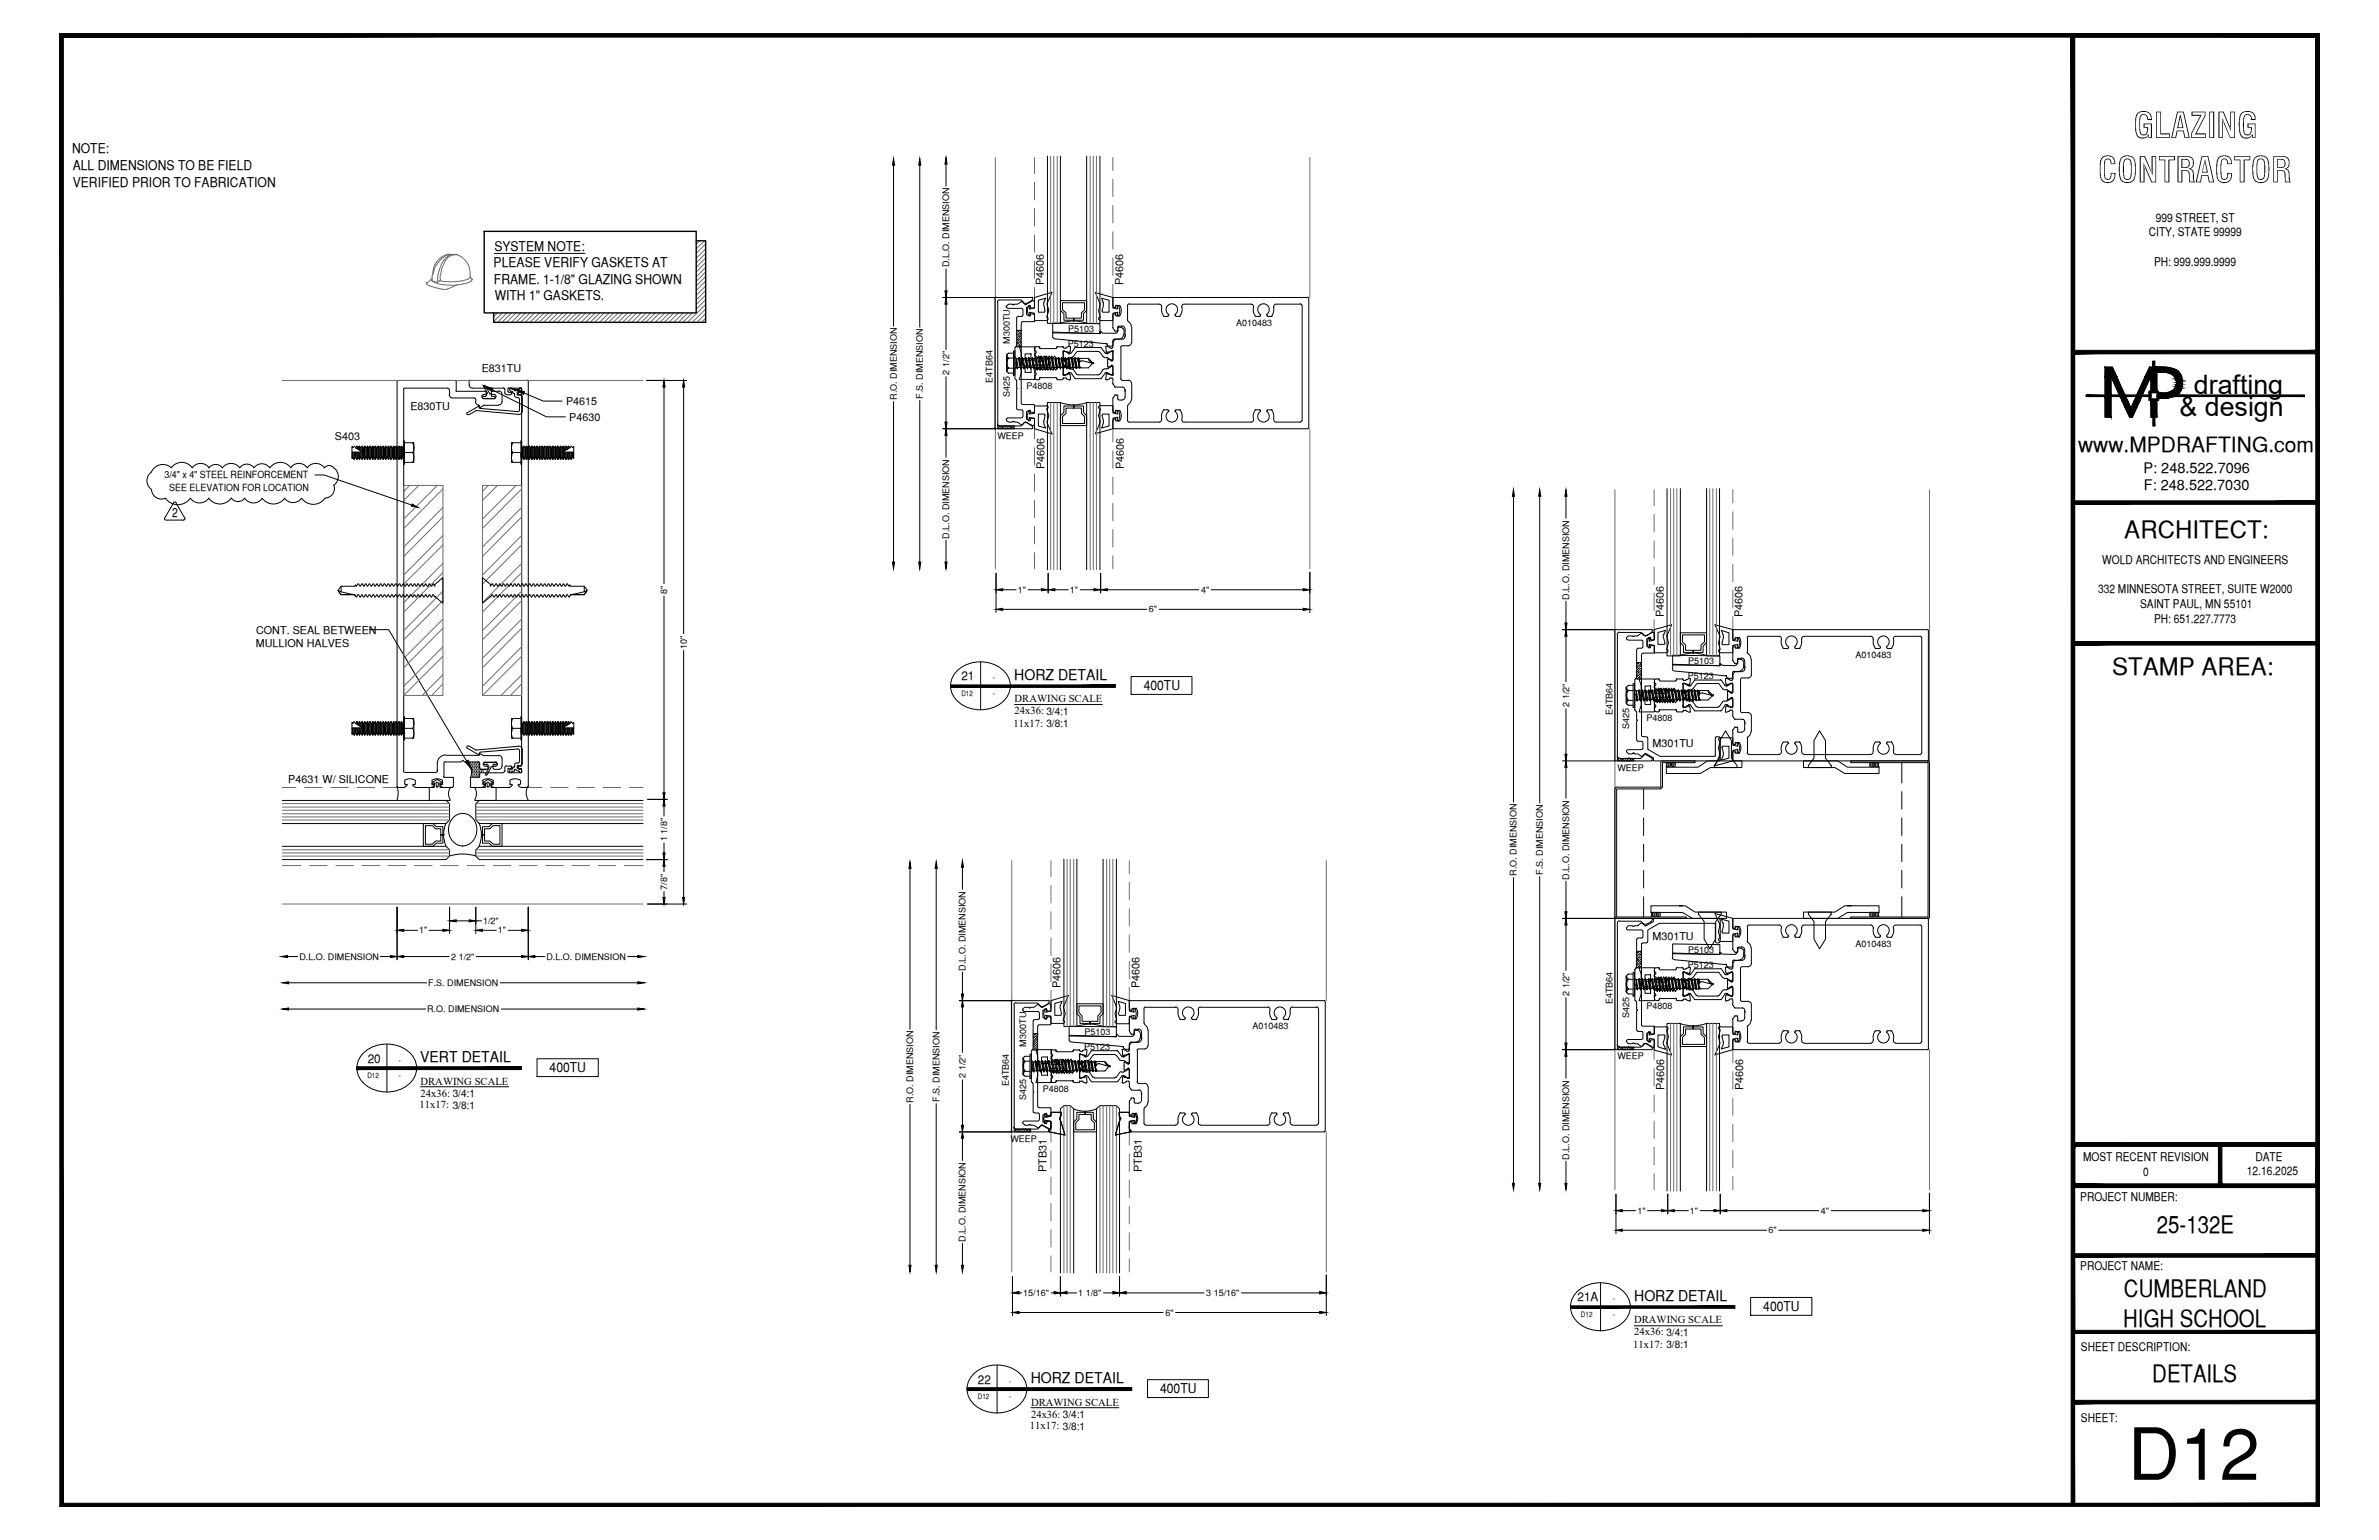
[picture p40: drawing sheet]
<svg xmlns="http://www.w3.org/2000/svg" width="432mm" height="279mm" viewBox="0 0 432 279" stroke-linecap="round" stroke-linejoin="round" font-family="sans-serif">
<defs><g id="words">
<text font-size="13.1" x="386.2" y="268.5">D12</text>
<g font-size="6.3">
<text x="387.2" y="25">GLAZING</text>
<text x="380.8" y="33.1">CONTRACTOR</text>
</g>
<g font-size="4.9">
<text x="398.2" y="71.5">drafting</text>
<text x="395.6" y="75.5">&amp; design</text>
</g>
<g font-size="4.4">
<text x="385.6" y="97.5">ARCHITECT:</text>
<text x="383.3" y="122.5">STAMP AREA:</text>
<text x="391.5" y="223.7">25-132E</text>
<text x="385.5" y="235.4">CUMBERLAND</text>
<text x="385.4" y="240.7">HIGH SCHOOL</text>
<text x="390.7" y="250.7">DETAILS</text>
</g>
<text font-size="3.8" x="377.2" y="82">www.MPDRAFTING.com</text>
<g font-size="2.7">
<text x="184.1" y="123.3">HORZ DETAIL</text>
<text x="76.3" y="192.6">VERT DETAIL</text>
<text x="296.6" y="236">HORZ DETAIL</text>
<text x="187.1" y="250.9">HORZ DETAIL</text>
</g>
<g font-size="2.6">
<text x="389.1" y="85.8">P: 248.522.7096</text>
<text x="389.1" y="89">F: 248.522.7030</text>
</g>
<g font-size="2.4">
<text x="13.1" y="27.8">NOTE:</text>
<text x="13.2" y="30.8">ALL DIMENSIONS TO BE FIELD</text>
<text x="13.2" y="33.8">VERIFIED PRIOR TO FABRICATION</text>
<text x="89.7" y="45.5">SYSTEM NOTE:</text>
<text x="89.6" y="48.5">PLEASE VERIFY GASKETS AT</text>
<text x="89.7" y="51.4">FRAME. 1-1/8&quot; GLAZING SHOWN</text>
<text x="89.8" y="54.5">WITH 1&quot; GASKETS.</text>
<text x="207.6" y="125.2">400TU</text>
<text x="99.8" y="194.6">400TU</text>
<text x="320" y="237.9">400TU</text>
<text x="210.6" y="252.8">400TU</text>
</g>
<text font-size="2.3" x="31.2" y="93.9">2</text>
<g font-size="2.2">
<text x="391.3" y="40.2">999 STREET, ST</text>
<text x="390" y="42.9">CITY, STATE 99999</text>
<text x="391" y="48.2">PH: 999.999.9999</text>
<text x="380.8" y="107.6">332 MINNESOTA STREET, SUITE W2000</text>
<text x="381.6" y="102.3">WOLD ARCHITECTS AND ENGINEERS</text>
<text x="388.4" y="110.3">SAINT PAUL, MN 55101</text>
<text x="391" y="113">PH: 651.227.7773</text>
<text x="174.5" y="123.4">21</text>
<text x="66.7" y="192.8">20</text>
<text x="378.1" y="210.6">MOST RECENT REVISION</text>
<text x="389" y="213.3">0</text>
<text x="407.8" y="213.2">12.16.2025</text>
<text x="409.4" y="210.6">DATE</text>
<text x="377.6" y="217.8">PROJECT NUMBER:</text>
<text x="377.6" y="230.4">PROJECT NAME:</text>
<text x="286.3" y="236.1">21A</text>
<text x="377.7" y="245.2">SHEET DESCRIPTION:</text>
<text x="177.5" y="251">22</text>
<text x="377.7" y="257.9">SHEET:</text>
</g>
<g font-size="2">
<text x="189.5" y="51.7" transform="rotate(-90 189.5 51.7)">P4606</text>
<text x="203.8" y="51.7" transform="rotate(-90 203.8 51.7)">P4606</text>
<text x="87.4" y="67.6">E831TU</text>
<text x="74.5" y="74.4">E830TU</text>
<text x="102.7" y="73.5">P4615</text>
<text x="103.3" y="76.3">P4630</text>
<text x="60.8" y="79.9">S403</text>
<text x="189.6" y="85.1" transform="rotate(-90 189.6 85.1)">P4606</text>
<text x="204" y="85.1" transform="rotate(-90 204 85.1)">P4606</text>
<text x="302" y="112" transform="rotate(-90 302 112)">P4606</text>
<text x="316.3" y="112" transform="rotate(-90 316.3 112)">P4606</text>
<text x="46.4" y="117.4">MULLION HALVES</text>
<text x="46.5" y="115">CONT. SEAL BETWEEN</text>
<text x="299.9" y="135.5">M301TU</text>
<text x="52.3" y="142">P4631 W/ SILICONE</text>
<text x="299.9" y="170.6">M301TU</text>
<text x="192.5" y="179.3" transform="rotate(-90 192.5 179.3)">P4606</text>
<text x="206.8" y="179.3" transform="rotate(-90 206.8 179.3)">P4606</text>
<text x="302.1" y="197.7" transform="rotate(-90 302.1 197.7)">P4606</text>
<text x="316.4" y="197.7" transform="rotate(-90 316.4 197.7)">P4606</text>
<text x="189.9" y="212.7" transform="rotate(-90 189.9 212.7)">PTB31</text>
<text x="207.3" y="212.7" transform="rotate(-90 207.3 212.7)">PTB31</text>
</g>
<g font-size="1.9">
<text x="184" y="131.8">11x17: 3/8:1</text>
<text x="184.1" y="127.4">DRAWING SCALE</text>
<text x="184.1" y="129.6">24x36: 3/4:1</text>
<text x="76.3" y="196.8">DRAWING SCALE</text>
<text x="76.1" y="201.1">11x17: 3/8:1</text>
<text x="76.3" y="198.9">24x36: 3/4:1</text>
<text x="296.4" y="244.5">11x17: 3/8:1</text>
<text x="296.6" y="240.1">DRAWING SCALE</text>
<text x="296.6" y="242.3">24x36: 3/4:1</text>
<text x="187.1" y="255">DRAWING SCALE</text>
<text x="187.1" y="257.2">24x36: 3/4:1</text>
<text x="186.9" y="259.3">11x17: 3/8:1</text>
</g>
<g font-size="1.8">
<text x="29.8" y="86.8">3/4&quot; x 4&quot; STEEL REINFORCEMENT</text>
<text x="30.7" y="89">SEE ELEVATION FOR LOCATION</text>
</g>
<g font-size="1.6">
<text x="172.3" y="48.5" transform="rotate(-90 172.3 48.5)">D.L.O. DIMENSION</text>
<text x="224.3" y="59.1">A010483</text>
<text x="183.3" y="62.4" transform="rotate(-90 183.3 62.4)">M300TU</text>
<text x="193.8" y="63">P5123</text>
<text x="193.9" y="60.2">P5103</text>
<text x="172.3" y="67.9" transform="rotate(-90 172.3 67.9)">2 1/2&quot;</text>
<text x="180.1" y="69.5" transform="rotate(-90 180.1 69.5)">E4TB64</text>
<text x="186.3" y="70.5">P4808</text>
<text x="162.8" y="72.5" transform="rotate(-90 162.8 72.5)">R.O. DIMENSION</text>
<text x="167.5" y="72.3" transform="rotate(-90 167.5 72.3)">F.S. DIMENSION</text>
<text x="183.3" y="72.1" transform="rotate(-90 183.3 72.1)">S425</text>
<text x="181" y="79.6">WEEP</text>
<text x="172.3" y="97.7" transform="rotate(-90 172.3 97.7)">D.L.O. DIMENSION</text>
<text x="121.1" y="107.8" transform="rotate(-90 121.1 107.8)">8&quot;</text>
<text x="184.7" y="107.6">1&quot;</text>
<text x="194.2" y="107.6">1&quot;</text>
<text x="218" y="107.6">4&quot;</text>
<text x="208.5" y="111.1">6&quot;</text>
<text x="284.8" y="108.8" transform="rotate(-90 284.8 108.8)">D.L.O. DIMENSION</text>
<text x="124.7" y="117.7" transform="rotate(-90 124.7 117.7)">10&quot;</text>
<text x="336.8" y="119.4">A010483</text>
<text x="306.3" y="123.3">P5123</text>
<text x="306.4" y="120.5">P5103</text>
<text x="284.8" y="128.3" transform="rotate(-90 284.8 128.3)">2 1/2&quot;</text>
<text x="292.7" y="129.8" transform="rotate(-90 292.7 129.8)">E4TB64</text>
<text x="298.8" y="130.7">P4808</text>
<text x="295.7" y="132.3" transform="rotate(-90 295.7 132.3)">S425</text>
<text x="293.6" y="139.8">WEEP</text>
<text x="121.1" y="152.7" transform="rotate(-90 121.1 152.7)">1 1/8&quot;</text>
<text x="121.1" y="161.4" transform="rotate(-90 121.1 161.4)">7/8&quot;</text>
<text x="275.3" y="158.9" transform="rotate(-90 275.3 158.9)">R.O. DIMENSION</text>
<text x="280" y="158.8" transform="rotate(-90 280 158.8)">F.S. DIMENSION</text>
<text x="284.8" y="159.6" transform="rotate(-90 284.8 159.6)">D.L.O. DIMENSION</text>
<text x="87.7" y="167.6">1/2&quot;</text>
<text x="76.1" y="169.4">1&quot;</text>
<text x="90.4" y="169.4">1&quot;</text>
<text x="306.4" y="172.9">P5103</text>
<text x="336.8" y="171.8">A010483</text>
<text x="54.4" y="174.1">D.L.O. DIMENSION</text>
<text x="77.7" y="178.9">F.S. DIMENSION</text>
<text x="81.9" y="174.1">2 1/2&quot;</text>
<text x="99.2" y="174.1">D.L.O. DIMENSION</text>
<text x="175.3" y="176.1" transform="rotate(-90 175.3 176.1)">D.L.O. DIMENSION</text>
<text x="306.3" y="175.6">P5123</text>
<text x="77.5" y="183.6">R.O. DIMENSION</text>
<text x="284.8" y="180.7" transform="rotate(-90 284.8 180.7)">2 1/2&quot;</text>
<text x="292.7" y="182.2" transform="rotate(-90 292.7 182.2)">E4TB64</text>
<text x="295.7" y="184.7" transform="rotate(-90 295.7 184.7)">S425</text>
<text x="298.8" y="183.1">P4808</text>
<text x="186.2" y="189.9" transform="rotate(-90 186.2 189.9)">M300TU</text>
<text x="196.8" y="190.5">P5123</text>
<text x="196.8" y="187.8">P5103</text>
<text x="227.3" y="186.6">A010483</text>
<text x="175.3" y="195.5" transform="rotate(-90 175.3 195.5)">2 1/2&quot;</text>
<text x="183.1" y="197" transform="rotate(-90 183.1 197)">E4TB64</text>
<text x="293.6" y="192.2">WEEP</text>
<text x="165.7" y="200.1" transform="rotate(-90 165.7 200.1)">R.O. DIMENSION</text>
<text x="170.5" y="199.9" transform="rotate(-90 170.5 199.9)">F.S. DIMENSION</text>
<text x="186.2" y="199.6" transform="rotate(-90 186.2 199.6)">S425</text>
<text x="189.3" y="198.1">P4808</text>
<text x="183.4" y="207.1">WEEP</text>
<text x="284.8" y="210.4" transform="rotate(-90 284.8 210.4)">D.L.O. DIMENSION</text>
<text x="297.2" y="220.2">1&quot;</text>
<text x="306.7" y="220.2">1&quot;</text>
<text x="330.5" y="220.2">4&quot;</text>
<text x="175.3" y="225.3" transform="rotate(-90 175.3 225.3)">D.L.O. DIMENSION</text>
<text x="321" y="223.8">6&quot;</text>
<text x="185.7" y="235.1">15/16&quot;</text>
<text x="195.7" y="235.1">1 1/8&quot;</text>
<text x="211.5" y="238.7">6&quot;</text>
<text x="218.9" y="235.1">3 15/16&quot;</text>
</g>
<g font-size="1.3">
<text x="180.2" y="123.4">-</text>
<text x="174.5" y="126.3">D12</text>
<text x="180.2" y="126.3">-</text>
<text x="66.7" y="195.6">D12</text>
<text x="72.4" y="192.8">-</text>
<text x="72.4" y="195.6">-</text>
<text x="287" y="239">D12</text>
<text x="292.7" y="236.1">-</text>
<text x="292.7" y="239">-</text>
<text x="183.2" y="251">-</text>
<text x="177.5" y="253.9">D12</text>
<text x="183.2" y="253.9">-</text>
</g>
</g></defs>
<!-- layer: LIGHT_1 -->
<g fill="none" stroke="#6c6c6c" stroke-width=".18">
<path d="M180.7 28.6v74.6M187.8 28.6v2.9M187.8 33.1v3.2M187.8 37.8v3.2M202 28.6v2.3M202 32.5v3.2M202 37.3v3.1M237.7 28.6v25.4M77.5 51.3l-.1 .2a3.7 3.7 0 0 0 2.3 .8l.4 .1M78.2 50.7l.1 .1M78.3 50.9l.2 .2M78.5 49.9l-.1 .6"/>
<path d="M78.5 51l.8 .4M78.5 50.5l-1 .9M78.6 49.3l-.1 .6M78.7 48.6l-.1 .7M78.8 48.9l-.3 1M78.9 48l-.2 .6M79.1 48.3l-.3 .7M79.2 47.5l-.3 .6M79.3 51.4l1.3 .3M79.5 50.5l-.1 .4M79.5 50.9l-.1 .3M79.5 47.7l-.4 .6"/>
<path d="M79.5 49.7l-.1 .8M79.7 49l-.1 .7M79.8 50.9l.3 .1M79.9 49.7v.8M79.9 50.5v.4l-.5 .3-1-.3 .1-.3M80 47.1l-.5 .6M80.1 49.1l-.1 .7M80.1 52.4l1.2 .1M80.1 51l2.6 .1M80.3 46.6l-1 .9M80.6 51.7h2.4M80.6 46.6l-.6 .5"/>
<path d="M80.6 47.1l-.6 1-.3 1M80.7 47.7l-.6 1.4M80.9 47.2l-.2 .4M81 46.2l-.7 .3M81.1 46.3l-.5 .2M81.2 46.9l-.3 .3M81.5 46.4l-.9 .7M81.7 46.1l-.7 .1M81.7 46.4l-.6 .5M81.8 46.2l-.3 .1M82.1 46.2h-.3M82.5 46.2h-.9l-.5 .1"/>
<path d="M82.5 46.1l.7 .2M82.7 46.2h.3M82.8 46.2l-.6 .1-.5 .2M83 51.6l-1.8 .8M83.2 46.3l.6 .3M83.8 46.7l.9 .8M84.7 47.6l.3 .5M85 50.6l-.9 .3-1.4 .2M85 48.1l.2 .6M85.2 48.7l.1 .8M85.2 51.2l-2.2 .5M85.2 50.4l-.2 .2"/>
<path d="M85.3 49.6v.6M85.3 50.1v.2M85.4 50.2v.2M85.4 50.2l-.1 .2M85.5 50.4l.2 .2M85.6 50.6l.1 .1M85.7 50.8l-.5 .4M85.7 50.7h.1M90.3 56.8l-.7 .7M91.2 56.8l-1.6 1.6M92 56.8l-1.7 1.7M92.8 56.8l-1.7 1.7"/>
<path d="M93.7 56.8l-1.8 1.7M94.6 56.8l-1.8 1.7M95.4 56.8l-1.7 1.7M96.2 56.8l-1.7 1.7M97 56.8l-1.7 1.7M97.9 56.8l-1.7 1.7M98.7 56.8l-1.7 1.7M99.6 56.8l-1.7 1.7M100.4 56.8l-1.7 1.7M101.3 56.8l-1.7 1.7M102.1 56.8l-1.7 1.7M102.9 56.8l-1.7 1.7"/>
<path d="M103.8 56.8l-1.8 1.7M104.6 56.8l-1.7 1.7M105.5 56.8l-1.7 1.7M106.3 56.8l-1.7 1.7M107.2 56.8l-1.7 1.7M108 56.8l-1.7 1.7M108.8 56.8l-1.7 1.7M109.7 56.8l-1.8 1.7M110.6 56.8l-1.8 1.7M111.4 56.8l-1.7 1.7M112.2 56.8l-1.7 1.7M113 56.8l-1.7 1.7"/>
<path d="M113.9 56.8l-1.7 1.7M114.7 56.8l-1.7 1.7M115.6 56.8l-1.7 1.7M116.4 56.8l-1.7 1.7M117.3 56.8l-1.7 1.7M118.1 56.8l-1.7 1.7M118.9 56.8l-1.7 1.7M119.8 56.8l-1.8 1.7M120.6 56.8l-1.7 1.7M121.5 56.8l-1.7 1.7M122.3 56.8l-1.7 1.7M123.1 56.8l-1.7 1.7"/>
<path d="M124 56.8l-1.7 1.7M124.8 56.8l-1.7 1.7M125.7 56.8l-1.7 1.7M127 43.7l-.6 .6M127.9 43.7l-1.5 1.4M128.1 44.3l-1.7 1.7M128.1 45.1l-1.7 1.8M128.1 46l-1.7 1.7M128.1 46.8l-1.7 1.7M128.1 47.6l-1.7 1.7M128.1 48.5l-1.7 1.7M128.1 49.3l-1.7 1.8"/>
<path d="M128.1 50.2l-1.7 1.7M128.1 51l-1.7 1.7M128.1 51.9l-1.7 1.7M128.1 52.7l-1.7 1.7M128.1 53.5l-1.7 1.7M128.1 54.4l-1.7 1.7M128.1 55.2l-3.3 3.3M128.1 56.1l-2.4 2.4M128.1 56.9l-1.6 1.6M128.1 57.7l-.8 .8M187.8 42.6v3.2M187.8 47.4v3.1"/>
<path d="M187.8 52.1v3M202 42v3.2M202 46.8v3.2M202 51.6v2.4M51.2 69h65.5M187.8 76.7v2.9M202 77.8v2.4M237.7 77.8v25.4M187.8 81.2v3.2M187.8 86v3.2M187.8 90.7v3.2M187.8 95.5v3.2"/>
<path d="M202 81.8v3.2M202 86.6v3.1M202 91.3v3.2M202 96.1v3.2M293.1 88.8v127M300.2 88.8v3M300.2 93.3v3.2M300.2 98.1v3.2M314.5 88.8v2.4M314.5 92.8v3.2M314.5 97.6v3.2M350.2 88.8v77.8"/>
<path d="M187.8 100.3v2.9M202 100.8v2.4M300.2 102.9v3.1M300.2 107.6v3.2M300.2 112.4v2.9M314.5 102.4v3.1M314.5 107.1v3.2M314.5 111.9v2.3M51.2 142.9h2.5M51.2 157h3.4M55.3 142.9h3.2M56.2 157h3.2"/>
<path d="M60.1 142.9h3.1M61 157h3.1M64.8 142.9h3.2M65.7 157h3.2M69.6 142.9h2.5M70.5 157h3.2M75.2 157h3.2M80 157h3.2M84.8 157h3.1M89.5 157h3.2M94.3 157h3.2M95.9 142.9h2.5"/>
<path d="M99.1 157h3.1M99.9 142.9h3.2M103.8 157h3.2M104.7 142.9h3.2M108.6 157h3.2M109.5 142.9h3.1M113.3 157h3.4M114.2 142.9h2.5M183.6 156.1v74.7M190.8 156.1v3M205 156.1v2.4M240.7 156.1v25.4"/>
<path d="M51.2 164h65.5M190.8 160.7v3.1M190.8 165.4v3.2M190.8 170.2v3.2M190.8 174.9v3.2M190.8 179.7v2.9M205 160.1v3.2M205 164.8v3.2M205 169.6v3.2M205 174.4v3.1M205 179.1v2.4M300.2 189.4v2.9"/>
<path d="M300.2 193.9v3.1M300.2 198.6v3.2M314.5 190.4v2.4M314.5 194.4v3.2M314.5 199.2v3.2M350.2 190.4v25.4M190.8 204.3v2.9M190.8 208.8v3.2M190.8 213.6v3.1M190.8 218.3v3.2M205 205.4v2.4M205 209.4v3.1"/>
<path d="M205 214.1v3.2M205 218.9v3.2M240.7 205.4v25.4M300.2 203.4v3.2M300.2 208.2v3.1M300.2 212.9v2.9M314.5 204v3.1M314.5 208.7v3.2M314.5 213.5v2.3M190.8 223.1v3.2M190.8 227.8v3M205 223.6v3.2"/>
<path d="M205 228.4v2.4"/>
</g>
<!-- layer: GASKETS -->
<g fill="none" stroke="#000" stroke-width=".18">
<path d="M184.5 59.9h.9M184.7 59.9l-.2 .2M185.1 59.9l-.3 .2M189.5 54.8l.3-.7-1.3 .4v2.1h1.1l.1-.3-.2-.9M189.5 54.8l-.1 .6M190 57.5a.29 .29 0 0 1 .2 .3 .29 .29 0 0 1-.2 .3M190.1 55.2l.3 1.1-.4 1.2M190.1 55.1l.8-2.1-3.1 1v1.9l-1 .2 .2-.6-.3-.1-.3 .9 .3 1 .3-.2-.2-.5 1 .2v1.4h2.2M190.1 55v.2M199.6 55v.2M199.6 55.1l-.8-2 3.2 .9v1.9l.9 .2-.1-.6 .3-.1 .2 1-.2 .9-.3-.1 .1-.6-.9 .2v1.4h-2.3M199.7 57.5a.29 .29 0 0 0-.3 .3 .29 .29 0 0 0 .3 .3"/>
<path d="M199.7 55.2l-.3 1.2 .3 1.1M200.2 54.8l.1 .6M200.2 54.9l-.2-.8 1.3 .4v2.1h-1.1l-.2-.2 .3-1M202.9 59.6v.5M203.5 59.4h.1M203.5 59.4h-.5l-.1 .1M203.6 59.4l.2 .2M203.8 59.5l.2 .4M204 59.9v.7M87.8 71.9l-.2 .2 .2 .2h1.9l.2-.2-.2-.2M87.8 71.9h.3M87.8 70.2l.7 1.1"/>
<path d="M88.1 70l-.3-.1v.3M88.1 70l.8 1.4M88.3 71.5l-.1 .4h-.2M88.4 71.3l-.1 .2M88.9 71.4l.1 .1M89 71.5h.2v.3M89.2 71.7l.2 .2h.3M181 76.9l.2 .3 .2 .1M181.1 77v.8h3v-.5h-2.7M181.5 77.3l-.4 .4M181.9 77.3l-.4 .4M181.9 77.7v.1"/>
<path d="M182 77.7h.1M182.4 77.3l-.3 .2M182.5 77.6l-.2 .2M182.6 77.5h.1M182.8 77.3l-.1 .1M183.1 77.4l-.4 .4M183.1 77.3h.1M183.6 77.7h.1M183.6 77.3l-.5 .5M184 77.3l-.3 .4M184.1 77.7l-.1 .1M184.4 62.9h1"/>
<path d="M184.6 60.8h.1M184.6 62.5l-.1 .1M184.7 60.4l-.2 .1M184.7 62.4h.1M184.8 60.3h.1M184.8 62l-.3 .2M184.8 61.8h.1M184.9 61.4l-.4 .4M185 61.3h.1M185.1 62.9h.1M185.1 60.8l-.6 .5M185.2 60.7h.1"/>
<path d="M185.2 62.4l-.5 .5M185.2 60.2l-.5 .6M185.3 62.3h.1M185.4 60.1h.1M185.4 60.5l-.1 .1M185.4 60.9l-.3 .3M185.4 61.3l-.4 .4M185.4 61.8l-.6 .5M185.4 62.6l-.2 .1M186.1 66.4h1v1.2h-1zM186.1 64.2h1v1.2h-1zM188.7 66.8l.2 .2 .5-.8h.6l-.3 .7"/>
<path d="M188.7 64.9l.1-.2h.2l.4 .8h.6l-.3-.6M188.8 64.9l.2 .6h-1.2v-2.6h-2.8l.4 1.2v3.6l-.4 1.1h2.8v-2.6h1.2l-.2 .7M189.4 76.3l.1 .6M189.5 76.4l.2-1-.1-.3h-1.1v2.2l1.3 .4-.3-.7M189.7 64.9l.2-.2a1.82 1.82 0 0 1 0 2.3l-.2-.2M190 73.6a.29 .29 0 0 1 .2 .3 .29 .29 0 0 1-.2 .3M190 74.2l.4 1.2-.3 1.1M190 73.7h-2.2v1.3l-1 .1 .2-.5-.3-.1-.3 .9 .3 1 .3-.1-.2-.5 1 .1v1.9l3.1 .9-.8-2M190.1 76.5v.2M191.1 61.1l.2 .3M191.3 61.5l9.5 .9M199.6 76.5v.2"/>
<path d="M199.6 60.2v.3v-1.8l-8.5-.1v1.8l8.5 .1-8.5-.2v.9M199.7 73.6a.29 .29 0 0 0-.3 .3 .29 .29 0 0 0 .3 .3M199.7 74.2l-.3 1.2 .3 1.1M199.7 73.6h2.3v1.3l.9 .2-.1-.6h.3l.2 .9-.2 .9h-.3l.1-.6-.9 .2v1.9l-3.2 .9 .8-2M199.8 60.1l-.2 .1M199.8 60.1l.3 .4h2.4M200.3 76.3v.4l-.3 1 1.3-.4v-2.2h-1.1l-.2 .3 .3 .9M200.8 62.3l.4 .4M200.9 62.5h.1M201.2 62.8h.7M202 61.8l-.1 .9M202.3 61.5l-.3 .3"/>
<path d="M202.9 60l-.1 .3-.3 .2M204 60.6a.92 .92 0 0 1-1 .9h-.7M302 115.1l-.1 .5M302 115.1l.3-.7-1.4 .3v2.2h1.2l.1-.3-.3-.9M302.5 117.8a.29 .29 0 0 1 .3 .3 .29 .29 0 0 1-.3 .3M302.5 115.3v.2M302.6 115.5l.2 1.1-.3 1.2M302.6 115.3l.8-2-3.2 .9v1.9l-.9 .2 .2-.5-.3-.1-.2 .9 .2 .9h.3l-.2-.6 .9 .2v1.3h2.3M312.1 115.4l.1 .1M312.2 115.6l-.3 1 .3 1.3M312.2 115.4l-.9-2.1 3.2 .9v2l.9 .1-.1-.5 .2-.1 .3 .9-.3 .9h-.2l.1-.6-.9 .2v1.3h-2.3M312.2 117.8a.29 .29 0 0 0-.3 .3 .29 .29 0 0 0 .3 .3"/>
<path d="M312.8 115.7l-.3 .9 .1 .4h1.2v-2.2l-1.4-.4a1.77 1.77 0 0 1 .4 1.3M315.4 119.8v.5M315.5 119.6l-.2 .2M315.5 119.6h.5M316 119.6l.1 .1M316.2 119.7l.1 .2M316.3 119.8l.2 .4M84.9 138.2a2.83 2.83 0 0 1 .5 2.8M85.4 138.5h.1M85.6 138.8h.1M85.6 139.4h.1M85.7 138.5h.1"/>
<path d="M85.7 139.1h.1M85.7 139.7h.1M85.9 138.8h.1M85.9 139.4h.1M86 138.5h.1M86 139.1h.1M86 139.7h.1M86.2 138.8h.1M86.2 139.4h.1M86.4 138.5h.1M86.4 139.1h.1M86.4 139.7h.1"/>
<path d="M86.5 138.8h.1M86.5 139.4h.1M86.6 138.5h.1M86.6 139.1h.1M86.6 139.7h.1M86.8 138.8h.1M86.8 139.4h.1M86.9 138.5h.1M86.9 139.1h.1M86.9 139.7h.1M87.1 138.8h.1M87.1 139.4h.1"/>
<path d="M87.2 139.7h.1M87.5 139.7h.1M87.8 139.7h.1M88 138.2l-.2 .3 .2 .2M88.1 138.7h.3M88.1 138.3h1.9M88.1 139.7h.1M88.4 138.6l.2 .2M88.6 138.9v.2M88.6 139.1l.2 .2-.7 1.1M89.2 139.2l-.8 1.4h-.2l-.1-.2M89.2 139.1h-.1"/>
<path d="M89.5 138.9v.2h-.2M89.7 138.6l-.2 .2M89.7 138.7h.3M89.9 138.2l.3 .3-.3 .2M293.6 137.2l.1 .3h.2M293.6 137.2v.8h2.9v-.4M294.4 138h.1M294.4 137.6l-.4 .4M294.5 137.9h.1M294.8 137.6l-.2 .2M295 137.9l-.2 .1M295.1 137.8h.1"/>
<path d="M295.3 137.6l-.2 .1M295.5 137.7l-.3 .3M295.7 137.6h.1M296.1 138h.1M296.1 137.6l-.4 .4M296.5 137.6h-2.6l-.3 .4M296.5 137.6l-.3 .3M296.5 138h.1M296.9 123.2h1M297 120.2h.9M297.1 121.1h.1M297.1 122.8l-.1 .1"/>
<path d="M297.2 122.7h.1M297.2 120.2l-.2 .2M297.2 120.6l-.2 .2M297.2 120.5h.1M297.2 122.2l-.2 .3M297.4 122.1h.1M297.4 121.7l-.4 .3M297.5 121.5h.1M297.6 120.2l-.2 .3M297.6 121.1l-.5 .5M297.6 123.1h.1M297.7 121h.1"/>
<path d="M297.7 122.6l-.5 .6M297.8 122.6h.1M297.8 120.5l-.6 .5M297.8 120.4h.1M297.8 122l-.5 .6M297.9 120.8h-.1M297.9 121.2l-.3 .2M297.9 121.6l-.5 .4M297.9 122.9l-.1 .1M298.6 126.6h1v1.2h-1zM298.6 124.5h1v1.2h-1zM301.2 127.1l.2 .2 .5-.8h.6l-.3 .6"/>
<path d="M301.2 125.1l.1-.2 .2 .1 .4 .8h.6l-.3-.6M301.2 125.2l.4 .6h-1.3v-2.6h-2.8l.4 1.2v3.6l-.4 1.2h2.8v-2.7h1.3l-.4 .6M302.1 125.1l.2-.2a1.65 1.65 0 0 1 0 2.4l-.2-.2M302.4 138.3l.1 .3-.1 .5M302.6 138.3l.2 .3-.2 .5M302.8 138.3l.1 .3-.1 .5M303.1 138.3l.1 .3-.1 .5M303.3 138.3l.1 .3-.1 .5M303.5 138.3l.1 .3-.1 .5M303.5 121.4l.3 .3M303.7 138.3l.1 .3-.1 .5M303.8 121.7l9.4 .9"/>
<path d="M304 138.3l.1 .3-.1 .5M312.2 136.7l-.1 .2M312.2 120.5v.3v-1.8l-8.6-.1v1.7l8.6 .2-8.6-.3v.9M312.2 133.9a.29 .29 0 0 0-.3 .2 .29 .29 0 0 0 .3 .3M312.2 134.5l-.3 1.1 .3 1.2M312.2 133.9h2.3v1.3l.9 .2-.1-.6 .2-.1 .3 1-.3 .9-.2-.1 .1-.5-.9 .1v1.9l-3.2 .9 .9-1.9M312.3 120.4l-.2 .1M312.4 120.5l.2 .2 2.4 .1M312.8 136.6a1.77 1.77 0 0 1-.4 1.3l1.4-.4v-2.1h-1.2l-.1 .2 .3 1M313.2 122.6l.5 .4M313.4 122.7h.1M314.5 123l-.8 .1"/>
<path d="M314.5 122.1v.9M314.7 121.8l-.2 .3M314.8 121.9h.8M315.3 120.3l-.1 .3-.3 .1M316.5 120.3a1.13 1.13 0 0 1-.9 1.5M339.5 138.3l-.1 .3 .1 .5M339.7 138.3l-.2 .3 .2 .5M339.9 138.3l-.1 .3 .1 .5M340.1 138.3l-.1 .3 .1 .5M340.4 138.3l-.2 .3 .2 .5M340.6 138.3l-.2 .3 .2 .5M340.8 138.3l-.1 .3 .1 .5"/>
<path d="M341.1 138.3l-.2 .3 .2 .5M72.1 142.7l.2 1-.2 1.5M79.2 142.7l.1 .1 .2-.1M79.2 142.7l-.1-.5 .2-.3 .2 .2v.6M81.6 155.3l1.3-.3 1.4-.1 2.1 .4M81.6 142.8l.1 .2M81.7 142.9h-1.8l-.1-.9 .4 .1v-.2l-.8-.5-.9 .5v.2l.4-.1-.1 .9h-.9v2.3h3.8M81.7 142.9a2.06 2.06 0 0 0 0 2.1M81.7 145.1l-.1 .1M82.4 148.2a2.56 2.56 0 0 1 2.8-.3 2.56 2.56 0 0 1 1.4 2.6 2.56 2.56 0 0 1-1.4 2.6 2.56 2.56 0 0 1-2.8-.3 3.2 3.2 0 0 1 0-4.6zM85.7 140.3h.1M85.7 140.9h.1"/>
<path d="M85.9 140h.1M85.9 140.6h.1M86 140.3h.1M86 140.9h.1M86.2 140h.1M86.2 140.6h.1M86.2 145.1l.1 .1M86.2 142.9a2.06 2.06 0 0 1 0 2.1M86.3 142.8l-.1 .2M86.3 142.9h1.8v-.9l-.3 .1v-.2l.8-.5 .9 .5v.2l-.4-.1 .1 .9h.8v2.3h-3.7M86.4 140.3h.1M86.4 140.9h.1"/>
<path d="M86.5 140h.1M86.5 140.6h.1M86.6 140.3h.1M86.6 140.9h.1M86.8 140h.1M86.8 140.6h.1M86.9 140.3h.1M86.9 140.9h.1M87.1 140h.1M87.1 140.6h.1M87.4 140h.1M87.7 140h.1"/>
<path d="M88.3 142.2l.3-.3 .2 .3M88.4 142.2l.1 .5M88.4 142.7l.2 .1 .1-.1M88.8 142.2v.5M95.8 142.7a2.44 2.44 0 0 0 .1 2.5M296.9 175.6h1M297 172.6h.9M297.1 173.5h.1M297.1 175.2l-.1 .1M297.2 175.1h.1M297.2 172.6l-.2 .2M297.2 173l-.2 .2"/>
<path d="M297.2 172.9h.1M297.2 174.6l-.2 .3M297.4 174.5h.1M297.4 174.1l-.4 .3M297.5 173.9h.1M297.6 172.6l-.2 .2M297.6 173.5l-.5 .5M297.6 175.5h.1M297.7 173.4h.1M297.7 175l-.5 .6M297.8 174.9h.1M297.8 172.9l-.6 .5"/>
<path d="M297.8 172.8h.1M297.8 174.4l-.5 .6M297.9 173.2h-.1M297.9 173.6l-.3 .2M297.9 174l-.5 .4M297.9 175.3l-.1 .1M298.6 179h1v1.2h-1zM298.6 176.8h1v1.3h-1zM299.7 165.5l.1 .5-.1 .3M299.8 165.5l.2 .5-.2 .3M300.1 165.5l.1 .5-.1 .3M300.3 165.5l.1 .5-.1 .3"/>
<path d="M300.5 165.5l.2 .5-.2 .3M300.8 165.5l.1 .5-.1 .3M301 165.5l.1 .5-.1 .3M301.2 179.5l.1 .2 .2-.1M301.2 165.5l.2 .5-.2 .3M301.2 177.5l.4 .7h-1.3v-2.6h-2.8l.4 1.2v3.5l-.4 1.2h2.8v-2.6h1.3l-.4 .6M301.5 177.4l-.2-.1-.1 .2M301.5 177.4l.4 .8h.6l-.3-.7M302.1 179.5l.1 .2 .2-.1M302.2 179.5l.3-.6h-.6l-.4 .7M302.4 177.4l-.2-.1-.1 .2M302.5 177.4l.3 .8v.7l-.3 .7"/>
<path d="M303.5 173.8l.3 .3M303.8 174.1l9.4 .9M312.1 167.7l.1 .2M312.2 172.9v.3v-1.8l-8.6-.1v1.7l8.6 .2-8.6-.3v.9M312.2 167.9l-.3 1.1 .3 1.2M312.2 167.8l-.9-2.1 3.2 .9v1.9l.9 .2-.1-.6h.2l.3 .9-.3 .9h-.2l.1-.6-.9 .2v1.3h-2.3M312.2 170.2a.29 .29 0 0 0-.3 .3 .29 .29 0 0 0 .3 .3M312.3 172.8l-.2 .1M312.4 172.8l.2 .3 2.4 .1M312.7 167.4l.1 .6M312.7 167.5l-.3-.7 1.4 .3v2.2h-1.2l-.1-.3 .3-.9M313.2 174.9l.5 .5"/>
<path d="M313.4 175.1h.1M314.5 175.4l-.8 .1M314.5 174.5v.9M314.7 174.2l-.2 .3M314.8 174.2h.8M315.3 172.7l-.1 .3-.3 .1M315.4 172.2v.5M315.5 172l-.2 .2M315.5 172h.5M316 172l.1 .1M316.2 172.1l.1 .2M316.3 172.2l.2 .4"/>
<path d="M316.5 173.3a.92 .92 0 0 1-.9 .9M316.5 172.7v.6M339.5 165.5l-.1 .5 .1 .3M339.7 165.5l-.2 .5 .2 .3M339.9 165.5l-.1 .5 .1 .3M340.1 165.5l-.1 .5 .1 .3M340.4 165.5l-.2 .5 .2 .3M340.6 165.5l-.2 .5 .2 .3M340.8 165.5l-.1 .5 .1 .3M341.1 165.5l-.2 .5 .2 .3M187.4 190.5h.9M187.5 187.5h.8"/>
<path d="M187.6 188.4h.1M187.6 190.1l-.1 .1M187.6 187.5l-.1 .1M187.6 188l-.1 .1M187.7 190h.1M187.8 187.8h.1M187.8 189.5l-.3 .2M187.8 189.4h.1M187.9 188.9l-.4 .5M188 188.8h.1M188.1 190.4h.1M188.1 187.5l-.3 .2"/>
<path d="M188.1 188.3l-.6 .6M188.2 188.3h.1M188.2 189.9l-.6 .5M188.2 187.8l-.5 .5M188.3 189.8h.1M188.3 187.6h.1M188.3 188.1v.1M188.3 188.5l-.2 .2M188.3 188.9l-.3 .4M188.3 189.4l-.5 .5M188.3 190.2l-.1 .1M189 193.9h1.1v1.2h-1.1z"/>
<path d="M189 191.8h1.1v1.2h-1.1zM191.7 194.4l.1 .2 .2-.1M191.8 192.5l.2 .6h-1.2v-2.7h-2.8l.3 1.2v3.6l-.3 1.2h2.8v-2.6h1.2l-.2 .6M192 192.3l-.2-.1-.1 .2M192 192.3l.3 .8h.7l-.3-.6M192.5 182.9l.2 1-.1 .3h-1.1v-2.1l1.3-.4a1.6 1.6 0 0 0-.4 1.2M192.7 194.4l.1 .2 .2-.1M192.7 194.4l.3-.6h-.7l-.3 .8M192.9 185.1a.29 .29 0 0 1 .3 .3 .29 .29 0 0 1-.3 .3M193 192.3l-.2-.1-.1 .2M193 192.3l.3 .8v.7l-.3 .8M193 182.8l.4 1.1-.4 1.2"/>
<path d="M193 182.6l.9-2-3.1 .9v2l-1 .1 .2-.5-.3-.1-.3 .9 .3 .9 .3-.1-.2-.5 1 .1v1.4h2.2M193.1 182.6l-.1 .2M194.1 188.7l.2 .3M194.3 189l9.5 .9M202.6 182.6v.2M202.6 182.6l-.8-2 3.2 .9v2l.9 .1-.2-.5 .4-.1 .1 .9-.1 .9h-.4l.2-.6-.9 .2v1.3h-2.3M202.6 187.8v.3v-1.8l-8.5-.1v1.8l8.5 .1-8.5-.3v.9M202.7 185.1a.29 .29 0 0 0-.3 .3 .29 .29 0 0 0 .3 .3M202.7 182.8l-.3 1.2 .3 1.1M202.8 187.7h-.2M203.2 182.4v.5M203.2 182.4l-.3-.7 1.4 .4v2.1h-1.2l-.1-.3 .3-.9"/>
<path d="M203.7 189.9l.2 .1M203.9 190.1h.1M203.9 190l.3 .3M204.2 190.4h.7M205 190.2l-.1 .1M205.9 187.1l-.1 .7-.3 .2h-2.4l-.3-.3M206 186.9l-.1 .1M206.1 189.1h-.8l-.3 .1v1M206.1 186.9h.4M206.5 186.9h.1M206.6 187l.2 .1M206.8 187.1l.2 .4"/>
<path d="M206.9 188.2a.92 .92 0 0 1-.9 .9M207 187.5v.7M293.6 189.6v.2l.3 .1M293.6 189.6v.8h2.9v-.4M294.4 190.4h.1M294.4 190l-.4 .4M294.5 190.3h.1M294.8 190l-.2 .2M295 190.2l-.2 .2M295.1 190.2h.1M295.3 190l-.2 .1M295.5 190.1l-.3 .3"/>
<path d="M295.7 190h.1M296.1 190.4h.1M296.1 190l-.4 .4M296.5 190h-2.6l-.3 .4M296.5 190l-.3 .3M296.5 190.4h.1M301.9 189l.1 .6M301.9 189l.3-.9-.1-.3h-1.2v2.1l1.4 .5-.3-.8M302.5 186.3a.29 .29 0 0 1 .3 .3 .29 .29 0 0 1-.3 .3M302.5 186.9l.3 1.2-.2 1.1M302.5 186.3h-2.3v1.3l-.9 .2 .2-.5-.3-.1-.2 .9 .2 .9 .3-.1-.2-.5 .9 .1v2l3.2 .9-.8-2M302.5 189.1v.2"/>
<path d="M312.2 189.1l-.1 .2M312.2 186.2a.29 .29 0 0 0-.3 .3 .29 .29 0 0 0 .3 .3M312.2 186.9l-.3 1.2 .3 1.1M312.2 186.3h2.3v1.3l.9 .2-.1-.5 .2-.2 .3 1-.3 .9-.2-.1 .1-.6-.9 .2v1.9l-3.2 1 .9-2M312.8 189l-.1 .6M312.8 189l-.3-.9 .1-.3h1.2v2.1l-1.4 .4 .3-.7M184 204.5l.2 .3 .2 .1M184.1 204.5v.9h3v-.5h-2.7M184.5 204.9l-.4 .4M184.9 204.9l-.4 .3M184.9 205.3l-.1 .1M185 205.2h.1"/>
<path d="M185.4 204.9l-.3 .2M185.5 205.2l-.2 .2M185.5 205h.1M185.7 204.9v.1M186.1 205l-.4 .4M186.1 204.9h.1M186.6 205.3h.1M186.6 204.9l-.5 .5M187 204.9l-.3 .3M187.1 205.2l-.2 .2"/>
</g>
<!-- layer: COMPONENTS -->
<g fill="none" stroke="#000" stroke-width=".18">
<path d="M180.6 54.2v23.4M180.8 53.9l-.3 .2M180.8 54h6.5M181.1 54.8v22.2M181.4 54.4l-.3 .2-.1 .2M181.4 54.4h4l.4 .5M185.7 54.9l.2 .1h.6M187.3 53.9l.2 .2M187.5 54.1l-.2 .4-.8 .5M202 59.4v.2M202 57.4v2M202.1 59.6l.3 .4"/>
<path d="M202.4 56.9l-.2 .1-.2 .4M202.4 56.8l.1 .3M202.4 57.1l.2 .2M202.5 55.6v.2M202.6 55.4l-.2 .1M202.6 57.3h.6M202.6 55.4h.6M202.9 59.9l-.2 .2-.4-.1M203.2 55.4a1.81 1.81 0 0 1 0 1.9M203.6 59.1a.6 .6 0 0 1 .6 .6M203.6 59.2h-.7v.7M204.2 59.8v.8"/>
<path d="M204.7 55.4v2.7l.1 .2a1.26 1.26 0 0 1 .6 1M204.9 55.1l-.2 .3M205 55.2h5.4M205.4 59.4v2.8M210.4 55.2a.41 .41 0 0 1 .4 .5M210.9 55.7a1.87 1.87 0 0 0 .3 1.6M211.2 57.3l.8 .1M212 57.3h-.1M212.1 57a1.06 1.06 0 0 1-.1-1.6 1.06 1.06 0 0 1 1.6 .1 1.06 1.06 0 0 1-.4 1.6v.1M212.1 57v.2M212.2 57.2l-.1 .1M213.3 57.2l.1 .1"/>
<path d="M213.4 57.3h.1M213.5 57.4h.6M214.2 57.3l-.1 .1M214.5 55.7a1.87 1.87 0 0 1-.3 1.6M214.9 55.2a.41 .41 0 0 0-.4 .5M214.9 55.2h12.2M227.1 55.2a.41 .41 0 0 1 .4 .5M227.5 55.7a1.87 1.87 0 0 0 .3 1.6M227.8 57.3l.1 .1M228 57.4h.7M228.7 57.3h-.1M228.8 57.2l-.1 .1"/>
<path d="M229.9 57a1.06 1.06 0 0 0 .2-1.6 1.06 1.06 0 0 0-1.6 .1 1.06 1.06 0 0 0 .3 1.6v.1M229.9 57.2l.2 .1M230 57l-.1 .2M230 57.3h.1M230.1 57.4h.7M230.9 57.3l-.1 .1M231.1 55.7a1.87 1.87 0 0 1-.3 1.6M231.6 55.2a.41 .41 0 0 0-.4 .5M231.6 55.2h4.4M236 55.1l.3 .3M236.3 55.4v20.9M237.3 53.9l.2 .2"/>
<path d="M237.4 54h-35.3l-.1 .1v1.5l.4 .2 .1-.1M237.6 54.1v23.6M72.1 69.2v73.5M72.2 69l-.1 .1M72.2 69h10.5M73.3 70.5v11.5l-.1 .1 .1 .2v49.7l-.1 .1 .1 .2v7.6M73.4 70.4l-.1 .1M73.4 70.4h7.8l.3 .3M81.5 71.6a.6 .6 0 0 0 .6 .6M81.6 70.7v.9M82.2 72.2h3.9M82.6 69l.1 .1"/>
<path d="M82.7 70.9l.1 .1h5.2M82.8 69.2v1.7M85.2 69.2v.6a.6 .6 0 0 0 .6 .6M85.3 69l-.1 .1M85.3 69h10.5M85.8 70.4h5.6M86.1 72.2l.3 .3M86.3 72.9l.1 .2 .4 .4M86.4 72.5v.4M86.9 73.5v.1M86.9 73.8l.2 .1M86.9 73.6v.3"/>
<path d="M87.8 72.3h1.9M87.8 73.5l-.7 .5M87.9 73.5h-.1M87.9 73.5h2.7M88 71a.29 .29 0 0 1 .3 .3 .29 .29 0 0 1-.3 .3M88 71.6a.4 .4 0 0 0-.4 0 .4 .4 0 0 0-.1 .5l.3 .2M89.4 71a.29 .29 0 0 0-.2 .3 .29 .29 0 0 0 .2 .3M89.5 71.6a.4 .4 0 0 1 .4 0 .4 .4 0 0 1 .1 .5l-.3 .2M89.5 71h1.1M90.5 70.9a.6 .6 0 0 1 .6 .6M91.1 71.6v1.3M91.1 72.9a.6 .6 0 0 1-.6 .6"/>
<path d="M91.3 70.4l.3 .2M91.6 70.7v.6M91.6 71.3l.3 .3M91.9 71.6h.8M92.2 71l.1 .1M92.3 70.4l-.1 .7M92.3 71.2h.4M92.3 70.4h2.3M92.7 71.1l.1 .2M92.8 71.3l-.1 .3M94 71.4l.2 .2M94.1 71.3v.1"/>
<path d="M94.2 71.1l-.2 .2M94.2 71.6h.4M94.2 71.2h.4M94.6 71.6l.1 .1M94.6 70.4l.1 .7M94.7 71.7v10.3l.2 .1-.2 .2v49.7l.2 .1-.2 .2v6.6M94.7 71l-.1 .1M95.7 69l.2 .1M95.9 69.2v73.5l-.2 .1M180.5 77.6l.3 .2M181 76.9l.2 .3 .2 .1M185.8 76.8l-.4 .5h-4"/>
<path d="M186.5 76.7h-.6l-.2 .1M186.5 76.8l.6 .4M187.2 77.1l.3 .5M187.5 77.6l-.2 .2h-6.5M200.7 68.8l.1 .1M200.7 62.9l.1 1M200.8 67.9l-.1 .9M200.8 63.9l.1 .1M200.8 62.8l-.1 .1M200.9 62.8l.5 .3M200.9 67.7l.1 .1M200.9 67.8h-.1"/>
<path d="M201 63.9l-.1 .1M201 66.5l.2 .1M201 65.2l.1 .6M201 67.8h.1M201 67.8l.1 .1M201.1 65.9l-.1 .6M201.1 63.9l-.1 .1M201.1 63.8l-.1 .1M201.2 67.9l.7 .2M201.2 65.2l.5 .3M201.2 65.1l-.2 .1M201.4 68.8l-.5 .2"/>
<path d="M201.4 68.6v.1M201.4 63l.1 .1M201.5 68.6l-.1 .1M201.5 68.6h.4M201.5 63.2h.4M201.7 65.5h.1M201.7 66.3l-.5 .3M201.8 66.2h-.1M201.8 66.3h.1M201.8 65.5h.1M201.8 68.6l.1 .1M201.8 66.2l.1 .1"/>
<path d="M201.9 63.7l-.7 .2M201.9 68.1h.1M201.9 63.6h.1M201.9 65.4l-.1 .1M201.9 63l-.1 .1M201.9 63.7h.1M202 63.6v.2M202 69.6l.4 .6M202 66.4v1.4M202 62.2v.9M202 68.7v.9M202 72.3v2.1"/>
<path d="M202 76.5v1.2M202 77.7l.1 .1h35.3M202 74.4l.2 .4 .2 .1 .1-.1M202 63.8v1.6M202 67.9v.2M202 62v.1M202.3 70.2h1.5M202.4 71.8l-.4 .5M202.4 61.6l-.3 .4M202.4 76h-.2l-.2 .4M202.4 75.9l.1 .1M202.4 71.6l-.1 .1"/>
<path d="M202.4 71.7h.4M202.4 76.2l.2 .1M202.5 74.6v.2M202.5 76v.2M202.6 74.4l-.2 .2M202.6 76.4h.6M202.6 74.5h.6M202.7 71.6l.2 .2M202.9 71.8v.6l.1 .1M203.1 72.6h.5M203.2 74.4a1.81 1.81 0 0 1 0 2M203.4 68.7l.3 .3"/>
<path d="M203.5 63.1v5.6M203.7 62.7l-.3 .3M203.7 62.7h1.1M203.7 69h1.1M203.7 70.2l.3 .2 .2 .2M203.8 61.5l-1.5 .1M204.2 61.1l-.2 .3-.3 .1M204.2 70.8v.1M204.2 60.6v.1M204.2 71v.1M204.2 60.9v.1M204.2 61v.2"/>
<path d="M204.2 70.7v.1M204.2 71.1v.9M204.2 72a.6 .6 0 0 1-.6 .6M204.2 70.8v.2M204.2 60.7v.2M204.7 76.3l.2 .3h5.5M204.7 73.7v2.6M204.8 69a.6 .6 0 0 1 .6 .6M204.8 73.4l-.1 .3M205.4 62.1a.6 .6 0 0 1-.6 .6M205.4 72.4a1.17 1.17 0 0 1-.6 1M205.4 69.6v2.8"/>
<path d="M210.8 76.1a.41 .41 0 0 1-.4 .5M211.2 74.4a1.87 1.87 0 0 0-.3 1.6M211.3 74.3l-.1 .1M211.3 74.4h.7M212.1 74.4v.3M212.1 74.7a1.05 1.05 0 0 0-.2 1.5 1.05 1.05 0 0 0 1.6 0 1.05 1.05 0 0 0-.2-1.5M213.2 74.5l.1 .2M213.5 74.4l-.2 .1M213.5 74.4h.6M214.1 74.3l.1 .1M214.2 74.4a1.87 1.87 0 0 1 .3 1.6M214.5 76.1a.41 .41 0 0 0 .4 .5"/>
<path d="M214.9 76.6h12.2M227.5 76.1a.41 .41 0 0 1-.4 .5M227.8 74.4a1.87 1.87 0 0 0-.3 1.6M227.9 74.3l-.1 .1M228 74.4h.7M228.7 74.4v.3M228.7 74.7a1.05 1.05 0 0 0-.2 1.5 1.05 1.05 0 0 0 1.6 0 1.05 1.05 0 0 0-.2-1.5M229.9 74.5l.1 .2M230.1 74.4l-.2 .1M230.8 74.3l.1 .1M230.8 74.4h-.8M230.8 74.4a1.87 1.87 0 0 1 .3 1.6"/>
<path d="M231.2 76.1a.41 .41 0 0 0 .4 .5M231.6 76.6h4.4M236.3 76.3l-.3 .3M237.5 77.6l-.2 .2M293.1 114.4v23.5M293.3 114.2l-.2 .2M293.3 114.2h6.5M293.6 115.1v22.1M293.9 114.7l-.3 .2v.1M293.9 114.7h3.9l.5 .5M298.2 115.1l.3 .2 .5-.1M299.7 114.9l-.7 .4"/>
<path d="M299.8 114.2l.1 .1M299.9 114.3l-.3 .6M314.5 119.7v.2M314.5 115.6l.1 .4 .2 .1M314.5 114.4v1.2M314.5 117.7v2.1M314.5 114.2v.1M314.6 114.2h35.3M314.6 119.9l.2 .4M314.8 117.2l-.2 .1-.1 .3M314.8 117.2l.2 .1M314.9 117.4l.2 .2"/>
<path d="M315 115.8v.2M315 117.3v.2M315 116l-.2 .1M315.1 115.6l-.2 .2M315.1 117.6h.6M315.1 115.7h.6M315.4 119.6v.6M315.5 119.4l-.2 .2M315.5 119.4h.6M315.7 115.6a1.81 1.81 0 0 1 0 2M316.1 119.4a.6 .6 0 0 1 .6 .6M317.1 118.3l.2 .3"/>
<path d="M317.2 115.8v2.6M317.2 118.6a1.17 1.17 0 0 1 .6 1M317.4 115.4l-.3 .3M317.4 115.4h5.5a.41 .41 0 0 1 .4 .6M317.9 119.6v2.8M323.3 115.9a1.87 1.87 0 0 0 .3 1.6M323.6 117.6l.2 .1M323.8 117.7h.7M324.7 117.5l-.2 .2M325.7 117.3a1.06 1.06 0 0 0 .2-1.6 1.06 1.06 0 0 0-1.6 .1 1.06 1.06 0 0 0 .3 1.6M325.8 117.5l.1 .1M325.8 117.3v.1"/>
<path d="M325.8 117.6l.1 .1M325.9 117.7h.7M326.7 117.6l-.1 .1M327 115.9a1.87 1.87 0 0 1-.3 1.6M327.4 115.4a.41 .41 0 0 0-.4 .6M327.5 115.4h12.1M339.6 115.4a.41 .41 0 0 1 .4 .6M340 115.9a1.87 1.87 0 0 0 .3 1.6M340.3 117.6l.2 .1M340.5 117.7h.6M341.2 117.6l-.1 .1M341.3 117.4a1.08 1.08 0 0 1-.3-1.6 1.08 1.08 0 0 1 1.7 0 1.23 1.23 0 0 1-.3 1.6"/>
<path d="M341.3 117.5l-.1 .1M342.5 117.5v.1M343.4 117.6h-.9M343.7 115.9a1.87 1.87 0 0 1-.3 1.6M348.8 115.8v20.8M348.8 115.7l-.3-.3h-4.4a.41 .41 0 0 0-.4 .6M349.9 114.2l.1 .2M350 114.4v23.5M73.2 139.9l.3 .2M79.4 139.9l-.3 .2M79.4 139.9h.1M79.4 138.5v1.4"/>
<path d="M80.6 138.5v2.4M80.9 137a1.49 1.49 0 0 0-1.5 1.5M80.9 138.2l-.3 .3M80.9 138.2h2.8l.3-.3 .3 .3h2.5M86.8 138.2l.3 .3M87 136.8v.2h-6.1M87.1 138.5v.8l.2 .3M87.1 136.7l-.2 .1M87.1 136.7l.7 .4h2.8M87.4 139.6h.9M88 138.3a.35 .35 0 0 0-.3 .4 .35 .35 0 0 0 .3 .3M88.1 139h.2"/>
<path d="M88.1 138.3h1.9M88.3 139a.29 .29 0 0 1 .3 .3 .29 .29 0 0 1-.3 .3M89.8 139a.29 .29 0 0 0-.3 .3 .29 .29 0 0 0 .3 .3M89.8 139h.2M89.8 139.6h.8M89.9 138.3a.35 .35 0 0 1 .4 .4 .35 .35 0 0 1-.4 .3M90.5 137a.6 .6 0 0 1 .6 .6M91.1 137.7v1.3a.6 .6 0 0 1-.6 .6M91.6 139.9l-.3 .2M91.6 139.3v.6M91.9 138.9l-.3 .3M91.9 139h.8"/>
<path d="M92.2 139.5v.6M92.3 139.4l-.1 .1M92.3 139.4h.4M92.7 138.9l.1 .2M92.8 139.1l-.1 .3M94 139.3l.2 .1M94.1 139.1v.2M94.2 138.9l-.2 .2M94.2 139h.4M94.2 139.4h.4M94.6 139.4l.1 .1M94.7 139.5v.6"/>
<path d="M94.7 138.8l-.1 .1M293.1 137.8l.2 .2M293.3 138h6.5M293.6 137.2l.1 .3h.2M298.3 137.2l-.5 .4h-3.9M299 137l.7 .4M299 137l-.5-.1-.3 .2M299.6 137.4l.3 .5M299.9 137.9l-.1 .1M313.2 123.2l.1 .9M313.2 123.2l.1-.1 .6 .2M313.2 128.2v.9"/>
<path d="M313.3 128.2h-.1M313.3 124.1l.1 .2h.2M313.4 128h.2M313.4 128l-.1 .1M313.5 126.8l.1 .1M313.6 128.1h.1M313.6 125.5v.6M313.6 126.1v.8M313.6 128.2l.9 .2M313.6 125.4h-.1M313.7 125.4l.6 .4M313.8 123.3h.1"/>
<path d="M313.9 129h-.1M313.9 129l-.6 .2-.1-.1M313.9 128.9l.5-.1 .1 .1M313.9 123.3l.1 .1M314.1 123.4h.3M314.2 126.6l-.5 .3M314.2 125.7h.1M314.3 126.6l.2 .1M314.3 125.8h.1M314.3 128.3h.1M314.4 124h-.1M314.4 124l-.8 .3"/>
<path d="M314.4 124h.1M314.4 124l.1 .2M314.5 138h.1M314.5 129.8v.2M314.5 134.7l.1 .3 .2 .1M314.5 125.6l-.1 .1M314.5 123.3l-.1 .1M314.5 128.2l-.1 .1M314.5 132.4v.2M314.5 122.3v.2M314.5 126.7v1.3M314.5 122.5v.8"/>
<path d="M314.5 124.2v1.5M314.5 129v.9M314.5 132.6v2.1M314.5 136.7v1.3M314.6 138h35.3M314.6 130l.2 .4M314.8 130.4l.1 .1M314.8 120.3h.1M314.8 132l-.2 .4M314.8 121.9l-.2 .4M314.8 136.2l-.2 .1-.1 .4M314.8 136.2l.2 .1"/>
<path d="M314.9 136.5l.2 .2M314.9 121.8l-.1 .1M314.9 131.9l-.1 .1M315 130.5h1.4l.3 .4M315 134.9v.2M315 136.3v.2M315 132h.3M315 121.9h1.3M315 120.4h.3M315 135l-.2 .1M315.1 134.7l-.2 .1M315.1 136.7h.6"/>
<path d="M315.1 134.7h.6M315.2 131.9l.2 .1M315.3 132.7l.2 .1M315.4 120.2l-.2 .1M315.4 132.1v.6M315.7 134.7a1.81 1.81 0 0 1 0 1.9M315.9 123.3v5.7M315.9 129l.3 .3M316.2 123l-.3 .3M316.2 123h1.1M316.2 129.3h1.1M316.7 132.2a.6 .6 0 0 1-.6 .6h-.6"/>
<path d="M316.7 130.9v.2M316.7 120v1.1M316.7 121.3v.1M316.7 121.4l-.1 .3-.3 .1M316.7 120.9v.1M316.7 131.1v.1M316.7 131.3v1M316.7 121.2v.1M317.1 136.6l.3 .2M317.2 134v2.6M317.3 133.7l-.2 .3M317.3 129.3a.6 .6 0 0 1 .6 .6"/>
<path d="M317.4 136.9h5.6M317.8 132.7a1.17 1.17 0 0 1-.6 1M317.9 129.9v2.8M317.9 122.4a.6 .6 0 0 1-.6 .6M323.3 136.3a.41 .41 0 0 1-.4 .5M323.8 134.6a1.59 1.59 0 0 0-.5 1.7M323.8 134.6h.7M324.5 134.6l.2 .3M324.6 134.9a1.05 1.05 0 0 0-.2 1.6 1.05 1.05 0 0 0 1.5 0 1.05 1.05 0 0 0-.2-1.6M324.6 134.8v.1M325.8 134.8v.1M325.9 134.7l-.1 .2"/>
<path d="M325.9 134.6l-.1 .1M325.9 134.6h.7M326.6 134.6l.1 .1M326.7 134.7a1.87 1.87 0 0 1 .3 1.6M327 136.3a.41 .41 0 0 0 .4 .5M327.5 136.9h12.1M340 136.3a.41 .41 0 0 1-.4 .5M340.3 134.7a1.87 1.87 0 0 0-.3 1.6M340.5 134.6l-.2 .1M340.5 134.6h.6M341.1 134.6l.1 .1M341.2 134.7l.1 .2"/>
<path d="M341.3 134.9a1.05 1.05 0 0 0-.2 1.6 1.05 1.05 0 0 0 1.5 0 1.05 1.05 0 0 0-.2-1.6M341.3 134.8v.1M342.4 134.8v.1M342.5 134.7v.2M342.5 134.7l.8-.1a1.71 1.71 0 0 1 .4 1.7M343.7 136.3a.41 .41 0 0 0 .4 .5M344.1 136.9h4.5M348.8 136.6l-.3 .2M350 137.9l-.1 .1M72.1 142.7l.1 .1M72.2 142.9h1.2M73.4 141.6a1.81 1.81 0 0 1 2 0"/>
<path d="M73.5 141.6v.6M73.5 142.2l.4 .2M73.5 140.1h5.6M73.8 142.3l.1 .1M73.8 142.4v.2l-.4 .2M75 142.3l-.1 .1 .1 .2 .4 .2M75.4 141.6v.6M75.4 142.2l-.3 .2M75.4 142.9h3M78.4 142.2l.1 .2M78.4 141.6a1.81 1.81 0 0 1 1.9 0M78.4 141.6v.6"/>
<path d="M78.5 142.4h.2M78.7 142.3l.1 .1M78.8 142.4l-.1 .2-.4 .2M79.9 142.4l.1 .2 .4 .2M80 142.3l-.1 .1M80.3 142.2l-.3 .2M80.3 141.6v.6M80.4 142.9h1.8M80.5 140.9l.2 .1M80.7 141l1.6 .1M82.2 142.7l-.1 .1M82.3 141.2v1.5"/>
<path d="M85.3 142.7l.1 .1M85.4 141.2v1.5M85.4 141l-.1 .1M85.5 142.9h2.1M85.5 141h1.4M87.3 140.1l-.2 .2v.6l-.2 .1M87.4 140.2h4M87.6 141.6a1.81 1.81 0 0 1 1.9 0M87.6 141.6v.6M87.6 142.2l.3 .2M87.9 142.3l.1 .1M88 142.4l-.1 .2-.4 .2"/>
<path d="M89.1 142.4l.1 .2 .4 .2M89.2 142.3l-.1 .1M89.5 141.6v.6M89.5 142.2l-.3 .2M89.6 142.9h2.9M92.2 140l.1 .1M92.3 140.2h2.3M92.5 142.2l.2 .2M92.5 141.6a1.81 1.81 0 0 1 2 0M92.6 141.6v.6M92.7 142.4h.2M92.9 142.3l.1 .1-.1 .2-.4 .2"/>
<path d="M94.1 142.3l-.1 .1 .1 .2 .4 .2M94.2 142.4h.1M94.4 142.2l-.1 .2M94.5 141.6v.6M94.6 142.9h1.2M94.7 140l-.1 .1M293.1 166.8v23.4M293.3 166.6l-.2 .2M293.3 166.6h6.5M293.9 167.1l-.3 .1v.2v22.2M293.9 167.1h3.9l.5 .5M298.2 167.5l.3 .2 .5-.1"/>
<path d="M299.7 167.3l-.7 .3M299.8 166.6l.1 .1v.2l-.3 .3M313.2 176.4l.1 .1M313.3 176.5l.1 .2M313.5 179.2l.1 .1M313.6 178.3v.2M313.6 177.9v.5M313.6 178.7v.6M313.6 178.5v.2M313.6 177.8h-.1M313.7 177.8l.6 .4M313.8 175.6l.1 .1"/>
<path d="M313.9 175.6l-.7-.1v1M313.9 175.7l.1 .1M314.1 175.8h.3M314.2 179l-.5 .3M314.2 178.1h.1M314.3 178.9l.2 .1M314.3 178.2h.1M314.4 176.3h-.1M314.4 176.3l-1 .4M314.4 176.3h.1M314.4 176.3l.1 .2M314.5 172.1v.2"/>
<path d="M314.5 168l.1 .4 .2 .1M314.5 178l-.1 .1M314.5 175.7l-.1 .1M314.5 176.5v.1M314.5 174.7v.1M314.5 166.8v1.2M314.5 170.1v2M314.5 174.9v.8M314.5 176.6v1.5M314.5 179.1v1.4M314.5 166.6v.1M314.6 166.6h35.3"/>
<path d="M314.6 172.3l.2 .4M314.8 172.6l.1 .1M314.8 174.3l-.2 .4M314.8 169.6h-.2l-.1 .4M314.8 169.5l.2 .4M314.9 169.8l.2 .2M314.9 174.2l-.1 .1M315 168.2l-.2 .3M315 174.2h1.3M315 172.8h.3M315.1 168l-.2 .2M315.1 170h.6"/>
<path d="M315.1 168.1h.6M315.4 172.6l-.2 .1M315.4 172v.6M315.5 171.8l-.2 .2M315.5 171.8h.6M315.7 168a1.81 1.81 0 0 1 0 2M315.9 175.7v5.7M316.1 171.8a.6 .6 0 0 1 .6 .6v1M316.2 175.4l-.3 .3M316.2 175.4h1.1M316.7 173.8l-.1 .3-.3 .1M316.7 173.4v.1"/>
<path d="M316.7 173.6v.2M317.1 170.7l.2 .3M317.2 168.1v2.7M317.2 171a1.17 1.17 0 0 1 .6 1M317.4 167.8l-.3 .3M317.4 167.8h5.5a.41 .41 0 0 1 .4 .6M317.9 172v2.8M317.9 174.8a.6 .6 0 0 1-.6 .6M323.3 168.3a1.87 1.87 0 0 0 .3 1.6M323.6 170l.2 .1M323.8 170.1h.7M324.5 170v.1"/>
<path d="M324.6 169.7a1.05 1.05 0 0 1-.2-1.6 1.05 1.05 0 0 1 1.5 0 1.05 1.05 0 0 1-.2 1.6M324.6 169.7v.1M324.7 169.9l-.2 .1M325.8 169.9l.1 .1M325.8 169.7v.1M325.8 170l.1 .1M325.9 170.1h.7M326.7 170l-.1 .1M327 168.3a1.87 1.87 0 0 1-.3 1.6M327.4 167.8a.41 .41 0 0 0-.4 .6M327.5 167.8h12.1M339.6 167.8a.41 .41 0 0 1 .4 .6"/>
<path d="M340 168.3a1.87 1.87 0 0 0 .3 1.6M340.3 170l.2 .1M340.5 170.1h.6M341.2 170l-.1 .1M341.3 169.7a1.05 1.05 0 0 1-.2-1.6 1.05 1.05 0 0 1 1.5 0 1.05 1.05 0 0 1-.2 1.6M341.3 169.7v.1M341.3 169.9l-.1 .1M342.4 169.7v.1M342.5 169.9v.1M343.4 170h-.9M348.8 168.1v20.9M348.8 168.1l-.3-.3h-4.4a.41 .41 0 0 0-.4 .6 1.92 1.92 0 0 1-.3 1.5"/>
<path d="M349.9 166.6l.1 .2v23.5M183.6 181.7v23.5M183.7 181.5l-.2 .2M183.8 181.5h6.5M184.1 182.3v22.2M184.4 181.9l-.2 .1-.2 .3M184.4 182h3.9l.5 .4M188.7 182.4l.2 .2 .5-.1M190.3 181.5l.1 .2-.1 .3-.8 .6M203.6 196.4l.2 .1M203.7 190.5l.1 .9M203.8 195.5l-.1 .9"/>
<path d="M203.8 191.4l.1 .2M203.8 190.4l-.2 .1M203.8 190.4l.7 .3M203.9 195.3l.2 .1M203.9 195.3l-.1 .2M204 191.5l-.1 .1M204 193.3l.1 .1M204 192.8v.5M204 193.6v.5M204 191.5h.1M204 194.1l.2 .1M204 195.4h.1"/>
<path d="M204.1 193.4l-.1 .2M204.1 191.4l-.1 .1M204.2 192.7l.5 .3M204.2 195.5l.7 .1M204.2 192.7l-.2 .1M204.3 196.3l-.5 .2M204.5 196.2l-.2 .1M204.5 196.2h.4M204.5 190.8h.4M204.7 193.9l-.5 .3M204.8 193.8h-.1M204.8 193.8h.1"/>
<path d="M204.8 193h.1M204.8 196.2h.1M204.8 193.8l.1 .1M204.9 191.2l-.7 .3M204.9 195.6h.1M204.9 191.2h.1M204.9 192.9l-.1 .1M204.9 190.6l-.1 .1M204.9 191.2l.1 .2M205 184.9v2.2M205 191.5v1.5M205 193.9v1.5"/>
<path d="M205 196.3v.9M205 197.1v.2M205 195.4h.1M205 195.5l-.1 .1M205 191.4v.1M205 199.7v2.2M205 189.5v1.1M205 197.3l.4 .4M205 187.2l.4 .4M205.1 181.5l-.1 1.3 .2 .4 .2 .1M205.1 181.5h35.2M205.3 197.7h.1"/>
<path d="M205.3 187.6h.1M205.3 184.4l.1 .1M205.4 199.3l-.4 .4M205.4 189.2l-.4 .3M205.4 184.4l-.2 .1-.2 .4M205.4 189l-.1 .1M205.4 199.2l-.1 .1M205.4 183.3l-.1 .1M205.4 199.2h.3M205.4 197.8h1.4M205.4 189.1h1.4M205.4 187.6h.3"/>
<path d="M205.4 184.7l.2 .1h.6M205.5 183.1v.2M205.5 184.5v.2M205.7 199.2l.2 .2M205.9 199.9l.1 .2M205.9 199.4v.6M206 186.7l-.1 .1v.7l-.2 .1M206.1 186.8h.5M206.2 182.9h-.6l-.2 .2M206.2 182.9a1.81 1.81 0 0 1 0 1.9M206.4 196.2l.3 .3M206.4 190.6v5.7"/>
<path d="M206.6 186.7a.6 .6 0 0 1 .6 .6v.9M206.7 190.3l-.3 .3M206.7 190.3h1.1M206.7 196.6h1.1M206.7 197.7l.3 .2 .1 .3M207.1 188.6l-.1 .3-.3 .1M207.1 198.3l.1 .1M207.1 188.2l.1 .1M207.2 198.6l-.1 .1M207.2 188.4l-.1 .1M207.2 198.7v.8a.6 .6 0 0 1-.6 .7M207.2 188.5v.2"/>
<path d="M207.2 198.2v.1M207.2 198.4v.2M207.2 188.3v.2M207.6 183v2.6l.2 .2M207.7 196.5a.6 .6 0 0 1 .6 .6M207.8 185.9a1.17 1.17 0 0 1 .5 1M207.9 182.7l-.3 .3M208 182.8h5.4M208.3 189.7a.6 .6 0 0 1-.6 .6M208.3 199.9a1.17 1.17 0 0 1-.5 1M208.4 186.9v2.8M208.4 197.2v2.8"/>
<path d="M213.4 182.7a.41 .41 0 0 1 .4 .5M213.9 183.2a1.87 1.87 0 0 0 .3 1.7M214.2 184.9l.1 .1M214.3 185h.6M215 184.9h-.1M215.1 184.7a1.08 1.08 0 0 1-.2-1.6 1.08 1.08 0 0 1 1.6 0 1.23 1.23 0 0 1-.3 1.6M215.1 184.8v.1M216.3 184.8v.1M216.4 184.9h.1M216.5 185h.6M217.2 184.9l-.1 .1M217.9 182.7a.41 .41 0 0 0-.4 .5 2 2 0 0 1-.3 1.7"/>
<path d="M217.9 182.8h12.2M230.1 182.7a.44 .44 0 0 1 .4 .5 1.87 1.87 0 0 0 .3 1.7M230.8 184.9l.1 .1M230.9 185h.7M231.7 184.9h-.1M231.8 184.8l-.1 .1M232.9 184.6a1.06 1.06 0 0 0 .1-1.6 1.06 1.06 0 0 0-1.6 .1 1.06 1.06 0 0 0 .4 1.6M232.9 184.8l.1 .1M233 184.6l-.1 .1M233 184.9h.1M233.1 185h.7M233.9 184.9l-.1 .1"/>
<path d="M234.1 183.2a1.87 1.87 0 0 1-.3 1.7M234.6 182.7a.41 .41 0 0 0-.4 .5M234.6 182.8h4.4M239 182.7l.3 .3M239.3 183v20.8M240.3 181.5l.2 .1M240.5 181.7v23.5M293.1 190.2l.2 .2M293.3 190.4h6.5M293.6 189.6v.2l.3 .1M298.3 189.5l-.5 .5h-3.9M299 189.4l.7 .4"/>
<path d="M299 189.4l-.5-.1-.3 .2M299.6 189.8l.3 .5M299.9 190.3l-.1 .1M313.3 180.6l-.1 1 .7-.2M313.4 180.4h.2M313.4 180.4l-.1 .1M313.6 180.5h.1M313.6 180.6l.9 .2M313.9 181.3l-.1 .1M313.9 181.3l.5-.1 .1 .1M314.3 180.7h.1M314.5 190.3v.1"/>
<path d="M314.5 180.4v.1M314.5 182.2v.2M314.5 187l.1 .4 .2 .1M314.5 180.6l-.1 .1M314.5 184.8v.1M314.5 181.4v.8M314.5 185v2.1M314.5 189.1v1.3M314.6 190.4h35.3M314.6 182.4l.2 .4M314.8 182.8l.1 .1M314.8 184.4l-.2 .4"/>
<path d="M314.8 188.6l-.2 .1-.1 .4M314.8 188.6l.2 .1M314.9 188.9l.2 .1M314.9 184.3l-.1 .1M315 182.9h1.4l.3 .4M315 187.3v.2M315 188.7v.2M315 184.3h.3M315 187.4l-.2 .1M315.1 187.1l-.2 .1M315.1 189h.6M315.1 187.1h.6"/>
<path d="M315.2 184.3l.2 .1v.7M315.3 185.1l.2 .1M315.7 187.1a1.81 1.81 0 0 1 0 1.9M315.9 181.4l.3 .3M316.2 181.7h1.1M316.7 183.8v.8a.6 .6 0 0 1-.6 .6h-.6M316.7 183.3v.3M316.7 183.4v.1M316.7 183.7h.1M317.1 188.9l.3 .3M317.2 186.4v2.6M317.3 186.1l-.2 .2"/>
<path d="M317.3 181.7a.6 .6 0 0 1 .6 .6M317.4 189.3h5.6M317.8 185.1a1.17 1.17 0 0 1-.6 1M317.9 182.3v2.8M323.3 188.7a.41 .41 0 0 1-.4 .5M323.8 187a1.59 1.59 0 0 0-.5 1.7M323.8 187h.7M324.5 187v.1M324.5 187.1l.2 .2M324.6 187.2a1.08 1.08 0 0 0-.3 1.6 1.08 1.08 0 0 0 1.7 0 1.05 1.05 0 0 0-.3-1.5M325.8 187.2v.1M325.9 187.1l-.1 .2"/>
<path d="M325.9 187l-.1 .1M325.9 187h.7M326.6 187l.1 .1M326.7 187.1a1.87 1.87 0 0 1 .3 1.6M327 188.7a.41 .41 0 0 0 .4 .5M327.5 189.3h12.1M340 188.7a.41 .41 0 0 1-.4 .5M340.3 187.1a1.87 1.87 0 0 0-.3 1.6M340.5 187l-.2 .1M340.5 187h.6M341.1 187l.1 .1M341.2 187.1l.1 .2"/>
<path d="M341.3 187.2a1.08 1.08 0 0 0-.3 1.6 1.08 1.08 0 0 0 1.7 0 1.23 1.23 0 0 0-.3-1.6M342.5 187.1v.2M342.5 187.1l.8-.1a1.71 1.71 0 0 1 .4 1.7M343.7 188.7a.41 .41 0 0 0 .4 .5M344.1 189.3h4.5M348.8 188.9l-.3 .3M350 190.3l-.1 .1M183.5 205.1l.2 .3M183.8 205.4h6.5M184 204.5l.2 .3 .2 .1M188.8 204.4l-.5 .5h-3.9M189.4 204.3h-.5l-.2 .1"/>
<path d="M189.5 204.3l.6 .4M190.1 204.7l.3 .5M190.4 205.1l-.1 .2M205 201.9l.2 .4 .2 .1M205 204v1.2M205 205.2l.1 .1M205.1 205.4h35.2M205.3 203.5h.1M205.4 203.5l-.2 .1-.2 .3M205.4 202.3l-.1 .1M205.4 203.7l.2 .2h.6M205.5 202.2v.2"/>
<path d="M205.5 203.6v.2M206.1 200.2h.5M206.2 202h-.6l-.2 .2M206.2 201.9a1.81 1.81 0 0 1 0 2M207.6 203.8l.3 .3M207.6 201.2v2.6M207.8 201l-.2 .2M208 204.2h5.4M213.8 203.6a.41 .41 0 0 1-.4 .5M214.2 202a1.87 1.87 0 0 0-.3 1.6M214.3 201.9h-.1M214.3 201.9h.6"/>
<path d="M214.9 201.9l.1 .1M215.1 202v.1a1.08 1.08 0 0 0-.2 1.6 1.08 1.08 0 0 0 1.6 0 1.23 1.23 0 0 0-.3-1.6M216.3 202v.1M216.4 201.9v.1M216.5 201.9h.6M217.1 201.9h.1M217.2 202a1.87 1.87 0 0 1 .3 1.6M217.5 203.6a.41 .41 0 0 0 .4 .5M217.9 204.2h12.2M230.5 203.6a.41 .41 0 0 1-.4 .5M230.8 202a1.87 1.87 0 0 0-.3 1.6M230.9 201.9h-.1"/>
<path d="M230.9 201.9h.7M231.6 201.9l.1 .1M231.7 202l.1 .1a1.08 1.08 0 0 0-.3 1.6 1.08 1.08 0 0 0 1.7 0 1.05 1.05 0 0 0-.3-1.5M233 202v.2M233.8 201.9h.1M233.8 201.9l-.8 .1M233.8 202a1.87 1.87 0 0 1 .3 1.6M234.2 203.6a.41 .41 0 0 0 .4 .5M234.6 204.2h4.4M239.3 203.8l-.3 .3M240.5 205.2l-.2 .2"/>
</g>
<!-- layer: COMPONENTS2 -->
<g fill="none" stroke="#000" stroke-width=".18">
<path d="M187.8 68.5l.3 .3M187.8 63.5l.1 .1M187.8 64.4l.5 .6 .2-.4 .3 .4 .2-.4 .2 .4 .3-.4 .2 .4 .2-.4 .3 .4 .2-.4 .3 .4 .2-.4 .2 .4 .3-.4 .2 .4 .5 .1M187.8 67.4l.1 .2M187.8 63.2v.3M187.8 64.3v.2M187.8 68.3v.3M187.9 64.1l-.1 .2M187.9 68.1l-.1 .1M187.9 63.6l.2 .3-.2 .3M187.9 67.6l.2 .2-.2 .3M188.1 62.9l-.3 .3"/>
<path d="M188.1 62.9h.4M188.1 68.9h.4M188.5 62.9l.2 .2M188.7 63.1l.1 .1M188.7 63.1h.1M188.7 68.7l-.2 .2M188.8 68.5l-.1 .1M188.8 68.5h2.8M191.6 68.5l.2 .1M191.8 68.7l.2 .2M191.8 63.1h.1M191.8 68.6v.1"/>
<path d="M192 62.9l-.4 .3h-2.8M192 62.9h.8M192 68.9h.8M192 65.1l.3 .5M192.1 66.7l-.3 .1-.2 .4-.2-.4-.3 .4-.2-.4-.2 .4-.3-.4-.2 .4-.3-.4-.2 .4-.2-.4-.3 .4-.2-.4-.2 .4-.3-.4-.2 .4-.3-.4-.2 .6M192.2 65.6l.1 .4M192.3 66.2l-.3 .5M192.3 65.6v.1M192.3 66.1v.1M192.3 65.9l-.1 .2M192.8 62.9l.3 .2M192.9 67.9l.1 .2"/>
<path d="M193 65.1l.1 .2M193 63.9v1.3M193 66.6v1.3M193 63.1h.1M193 68.7h.1M193 67.8l-.1 .1M193.1 66.2l-.1 1.6 .1 .2M193.1 63.7h.1M193.1 68.6l-.3 .2M193.1 68.1h.1M193.1 63.7l-.2 .1 .2 1.7M193.1 66.3l.7 .3 .1-.1"/>
<path d="M193.1 63.7l.8 .2M193.1 63.2h.4M193.1 68.6h.4M193.1 65.5h.1M193.1 63.7l-.1 .1M193.1 66.4l-.1 .2M193.2 63.8h.1M193.2 66.5h.1M193.2 63.7h.1M193.2 66.4h.1M193.2 66.2h.1M193.2 65.3h.1"/>
<path d="M193.2 68h.1M193.3 63.8l.7 .4M193.3 66.5l.6 .4M193.5 68.6v.1M193.5 63v.1M193.5 68.6l.1 .1M193.6 68.8l.6 .2M193.8 65.1l.1 .1M193.8 63.9l.2 .1M193.8 65.2l-.6 .3M193.8 65.9l.1 .1M193.9 67.8l-.1 .1"/>
<path d="M193.9 67.9l-.9 .2M193.9 65.7l-.1 .1M193.9 66.9l.9 .2M193.9 65l-.6 .3M193.9 67.8h.1M193.9 63.9v.1M193.9 65.2v.5M193.9 66v.5M194 64.1h.1M194 67.6l-.7 .4M194 67.6h.1M194 67.7l-.1 .1"/>
<path d="M194.1 67.6l.3 .1M194.1 64.2h.1M194.1 67.8l.1 .1M194.1 62.8l.1 .1M194.2 64.8l-.3 .1M194.2 67.9v.1M194.2 63.8v.1M194.2 62.8l-.7 .3M194.2 64.9h.3M194.2 63.9l-.1 .1M194.2 68.8l-.1 .1M194.2 67.9l.1 .9"/>
<path d="M194.3 62.9l-.1 .9M194.4 64l-.2 .1M194.4 67.7l.7 .9M194.8 64.7l-.3 .1M194.8 67.1l.6 .8M195.1 68.6h.1M195.2 63.1l-.8 1M195.2 63.1h4.6M195.2 68.7h4.6M195.4 67.9l.3 .1M195.7 63.8l-.3 .1-.6 .8M195.7 63.8h3.6"/>
<path d="M195.7 68h3.6M199.3 63.8l.3 .1M199.6 67.9l-.3 .1M199.6 63.9l.6 .8 .3 .1M199.8 63.1l.8 1M199.9 68.6h-.1M200.5 64.9h.4M200.6 64l.2 .1M200.6 67.7l-.7 .9M200.8 64.8l.3 .1M200.9 67.6l-.3 .1M201 67.6l.7 .4"/>
<path d="M201 64.1h-.1M201.1 66.9l-.8 .1-.7 .9M201.1 65l.8 .3M201.7 68h.2M201.7 63.8l-.8 .4M201.7 66.5l-.6 .4M201.8 63.7h-.1M201.8 66.4h-.1M201.8 63.8h.1M201.8 66.5h.1M201.8 63.7l.2 .1M201.8 66.4l.2 .2"/>
<path d="M202 65.1l-.2 .2M202 67.8l-.2 .2M202 63.9v1.3M202 66.6v1.3M300.2 123.8l.3 .2a.36 .36 0 0 1-.2 .5l-.1 .1M300.2 124.7l.2 .1M300.2 127.7l.1 .1a.36 .36 0 0 1 .2 .5l-.1 .1M300.3 128.5v.5l.3 .1M300.3 123.5v.3M300.3 124.7h.1M300.3 128.3l-.1 .2M300.4 124.8h.1l.3 .5 .2-.5 .2 .5 .3-.5 .3 .5 .1-.5 .3 .5 .3-.5 .2 .5 .2-.5 .2 .5 .3-.5 .3 .5 .1-.5 .3 .5h.4"/>
<path d="M300.6 123.2l-.3 .3M300.6 123.2h.4M301 123.1l.2 .2M301.1 123.3l.2 .2M301.2 123.4h.1M301.2 128.9l-.1 .2-.5 .1M301.3 128.7l-.2 .2M301.3 123.6h2.9M301.3 128.8h2.9M304.1 128.7l.2 .2M304.2 128.9l.3 .3M304.3 123.3l-.2 .2"/>
<path d="M304.3 123.4h.1M304.3 128.9v.1M304.5 123.1l-.3 .2M304.5 123.2h.9M304.5 129.2h.9M304.6 125.4l.2 .4M304.7 126l.1 .1M304.8 126.5l-.1 .3-.3 .3-.3 .4-.3-.4-.1 .4-.3-.4-.3 .4-.2-.4-.2 .4-.2-.4-.3 .4-.3-.4-.1 .4-.3-.4-.3 .4-.2-.4-.2 .4-.3-.4-.2 .6M304.8 125.9v.1M304.8 126.4v.1M304.8 126.2l-.1 .1M304.8 126.1v.1"/>
<path d="M305.3 123.1l.2 .2M305.4 124.1l.4-.1 .7 .5M305.4 128v.1M305.4 128.1l.2 .2M305.5 128.2v.1M305.5 125.5v-1.3v1.5h.1M305.5 126.9v1.2M305.5 126.7v1.4M305.5 129l-.2 .2M305.5 124v.1M305.6 124h.1M305.6 126.7l-.2 .1"/>
<path d="M305.6 128.8l-.1 .2M305.6 128.3h.1M305.6 126.7l.9 .4M305.6 124l.8 .2M305.6 128.9h.3M305.6 125.8h.1M305.7 126.6l-.2 .1M305.7 125.7h.1M305.7 124h.1M305.7 126.7h.1M305.8 126.6l.5 .3M305.8 125.6h-.1"/>
<path d="M305.8 128.3h-.1M305.9 128.8l.1 .1M306 123.4h-.5M306.1 129h.1M306.1 123.3h.1M306.1 129l.5 .2 .2-.1M306.3 125.4h.2v.6M306.3 128.2l-.7 .2M306.3 125.4l-.5 .4M306.4 127.1l.2 .1M306.4 128.1h-.1M306.4 126v.3"/>
<path d="M306.4 124.3h.2M306.5 126.8l-.2 .1M306.5 125.2l-.7 .4-.4-.2M306.5 124.2v.1M306.5 126.3v.6M306.5 128.1h.1M306.5 124.4h.1M306.5 127.9l-.9 .4M306.5 127.8h.1M306.6 128h-.2M306.6 124.5h.1M306.6 127.9h.1"/>
<path d="M306.6 128l.1 .1M306.6 125.1l-.2 .1M306.6 125.2h.4M306.6 127.2h.4M306.7 127.8l.2 .1M306.7 128.2h.1M306.7 124.1l-.1 .2M306.7 128.3l.1 .9M306.8 123.2l-.2-.1-.5 .2M306.8 123.2l-.1 .9M306.9 128l.6 .9M306.9 124.3l-.2 .2"/>
<path d="M307 127.2l.3 .1 .5 .8 .3 .2M307.6 123.4l-.7 .9M307.6 123.3l-.1 .1M307.7 123.4h4.6M307.8 124.2l-.5 .7-.3 .2M308.2 128.3h3.6M311.8 124l.3 .2M311.8 124h-3.7l-.3 .2M312.1 124.2l.6 .7 .3 .2M312.3 123.3v.1M312.3 128.9l-4.6 .1M312.4 123.4l.6 .9 .3 .2"/>
<path d="M313 127.2l-.3 .1-.6 .8-.3 .2M313 125.2h.4M313 127.2h.4M313.1 128l-.7 1M313.3 127.8l-.3 .1M313.3 124.5h.1M313.3 127.9h.1M313.3 125.1l.3 .1M313.4 127.8h.1M313.5 124.4h-.1M313.5 127.9l.8 .4M313.6 125.2l.7 .4"/>
<path d="M313.6 127.1l-.3 .1M314.2 125.6h.1M314.2 128.3h.1M314.2 124h.1M314.2 126.7h.1M314.3 124h.1M314.3 125.6h.1M314.3 124l-.8 .5M314.3 124l.2 .2M314.3 126.7l.2 .1M314.3 126.7l-.7 .4M314.5 125.4l-.2 .2"/>
<path d="M314.5 128.1l-.2 .2M314.5 124.2v1.3M314.5 126.9v1.2M300.2 176.2l.1 .1M300.2 177.1l.2 .1M300.3 177v.1M300.3 176.9l-.1 .1M300.4 176.3l.1 .3-.1 .2M300.4 177.2h.1l.3 .5 .2-.5 .2 .5 .3-.5 .3 .5 .1-.5 .3 .5 .3-.5 .2 .5 .2-.5 .2 .5 .3-.5 .3 .5 .1-.5 .3 .5a.55 .55 0 0 1 .7 .5M300.6 175.6l-.3 .1v.5M300.6 175.6h.4M301 175.5l.2 .2"/>
<path d="M301.1 175.7l.2 .2M301.2 175.8h.1M301.3 176h2.9M304.3 175.7l-.2 .2M304.3 175.8h.1M304.5 175.5l-.3 .2M304.5 175.6h.9M304.7 178.3l.1 .2M304.8 178.8l-.1 .4-.3 .3-.3 .4-.3-.4-.1 .4-.3-.4-.3 .4-.2-.4-.2 .4-.2-.4-.3 .4-.3-.4-.1 .4-.3-.4-.3 .4-.2-.4-.2 .4-.3-.4-.2 .6M304.8 178.2v.2M304.8 178.8v.1M304.8 178.6l-.1 .1"/>
<path d="M304.8 178.5v.1M305.3 175.5l.2 .2M305.4 176.5l.4-.1 .7 .4M305.5 177.9v-1.3v1.5M305.5 179.3v1.2M305.5 175.7v.1M305.5 178l.1 .1M305.5 175.7l.5 .1M305.5 176.3v.2M305.6 176.3h.1M305.6 179.1l-.2 .1M305.6 179.1l.9 .4"/>
<path d="M305.6 176.3l.8 .3M305.6 178.2h.1M305.7 178.9l-.2 .1v1.5M305.7 178.1h.1M305.7 176.3l.1 .1M305.7 179.1h.1M305.8 178.9l.5 .4M305.8 178h-.1M306.1 175.6v.1M306.3 177.8h.2M306.3 177.8l-.5 .4M306.4 178.5v.2"/>
<path d="M306.4 179.5l.2 .1M306.4 178.4v.1M306.4 176.6l.2 .1M306.5 179.2l-.2 .1M306.5 177.6l-.7 .4-.4-.2M306.5 176.6v.1M306.5 177.9v.5M306.5 178.7v.6M306.5 176.8h.1M306.6 176.8h.1M306.6 177.5h-.2M306.6 177.5h.4"/>
<path d="M306.6 179.6h.4M306.7 176.4l-.1 .3M306.8 175.6l-.2-.1-.5 .2M306.8 175.6l-.1 .9M306.9 176.7l-.2 .1M307 179.6l.3 .1M307.3 179.7l.5 .8M307.3 177.3l-.3 .2M307.6 175.8l-.7 .9M307.6 175.7h-.1M307.7 175.8h4.6M307.8 176.6l-.5 .8"/>
<path d="M311.8 176.4l.3 .2M311.8 176.4h-3.7l-.3 .2M312.1 176.6l.6 .8M312.3 175.7h.1M312.4 175.8l.6 .9 .3 .1M312.7 177.3l.3 .2M312.7 179.7l-.6 .8M313 179.6l-.3 .1M313 177.5h.4M313 179.6h.4M313.3 176.8h.1M313.3 177.5h.3"/>
<path d="M313.5 176.8h-.1M313.6 177.6l.7 .4M313.6 179.5l-.3 .1M314.2 178h.1M314.2 176.3v.1M314.2 179.1h.1M314.3 176.4h.1M314.3 178h.1M314.3 176.4l-.8 .4M314.3 176.4l.2 .2M314.3 179.1l.2 .1M314.3 179.1l-.7 .4"/>
<path d="M314.5 177.8l-.2 .2M314.5 176.6v1.3M314.5 179.3v1.2M190.8 196.1l.2 .3M190.8 191l.1 .2M190.8 192l.1 .2M190.8 195l.1 .1M190.8 190.8v.3M190.8 191.9v.1M190.8 195.8v.4M190.9 191.7l-.1 .2M190.9 195.7l-.1 .1"/>
<path d="M190.9 191.2l.2 .3-.2 .3M190.9 195.1l.2 .3-.2 .2M190.9 192.2l.4 .3 .2-.3 .3 .3 .2-.3 .2 .3 .3-.3 .2 .3 .2-.3 .3 .3 .2-.3 .3 .3 .2-.3 .2 .3 .3-.3 .2 .3 .5 .2M191 190.4l-.2 .3M191.1 190.5h.4M191.1 196.4h.4M191.5 190.4l.2 .3M191.6 190.7l.2 .1M191.7 190.7h.1M191.7 196.2h.1M191.7 196.2l-.2 .2M191.8 196l-.2 .2"/>
<path d="M191.8 190.8h2.8M191.8 196.1h2.8M194.6 196l.4 .4M194.8 190.7h.1M194.8 196.2h.1M195 190.4l-.4 .4M195 190.5h.8M195 196.4h.8M195 192.6l.3 .5M195.1 194.2l-.3 .2-.2 .4-.2-.4-.3 .4-.2-.4-.2 .4-.3-.4-.2 .4-.3-.4-.2 .4-.2-.4-.3 .4-.2-.4-.2 .4-.3-.4-.2 .4-.3-.4-.2 .6M195.2 193.2l.1 .2M195.3 193.1v.1"/>
<path d="M195.3 193.7v.1M195.3 193.8l-.3 .4M195.3 193.5l-.1 .1M195.3 193.4v.1M195.8 190.4l.3 .3M195.9 195.5l.1 .1M195.9 191.4l.1 .1M196 195.4h-.1M196 190.6h.1M196 196.3h.1M196 191.5v1.5M196 193.9v1.5"/>
<path d="M196 192.9l.1 .1M196 191.2l-.1 .2M196 191.3l.8 .2v-.1M196 195.7h.1M196.1 191.2h.1M196.1 193.8l-.1 .1M196.1 195.6h.1M196.1 190.8h.4M196.1 193.9l.7 .3M196.1 193.1h.1M196.1 191.3l-.1 .3v1.1l.1 .1M196.1 194l-.1 .4v1.1l.1 .1"/>
<path d="M196.2 191.3h.1M196.2 192.9h.1M196.2 194.1h.1M196.2 194h.1M196.2 193.8h.1M196.2 192.8h.1M196.2 195.6h.1M196.2 193h.1M196.3 191.3l.7 .5M196.3 194.1l.6 .3M196.4 196.2l.2 .1M196.5 196.2h-.4l-.3 .2"/>
<path d="M196.6 196.3l.6 .2M196.8 192.7l.1 .1M196.8 192.7l-.6 .3M196.8 193.4v.2M196.8 195.4h.1M196.8 193.3v.1M196.8 195.5l-.7 .1M196.9 191.5l.1 .1M196.9 194.4l.2 .1M196.9 194.1l-.1 .1M196.9 192.5l-.6 .3M196.9 191.5v.1"/>
<path d="M196.9 192.8v.5M196.9 193.6v.5M196.9 195.3v.1M197 191.7h.1M197 195.1l-.7 .5M197 195.3h-.1M197 195.3l.2 .2M197 191.8h.2M197.1 190.4l.1 .1M197.1 192.4l-.2 .1M197.1 195.1l.3 .2M197.2 191.4l-.2 .2"/>
<path d="M197.2 195.1h-.2M197.2 190.4l-.8 .3M197.2 192.4h.3M197.2 194.5h.3M197.2 196.4l-.1 .1M197.2 195.5l.1 .9M197.3 190.5l-.1 .9M197.4 191.6l-.3 .1M197.4 195.3l.7 .9M197.5 194.4l.2 .2M197.7 192.3l-.2 .1M197.8 194.6l.6 .9"/>
<path d="M198.1 196.2h.1M198.2 190.6l-.8 1M198.2 190.6h4.6M198.2 196.3h4.6M198.4 195.4l.3 .1M198.4 191.5l-.6 .8M198.7 191.3l-.3 .2M198.7 191.3h3.6M198.7 195.6h3.6M202.3 191.3l.3 .2M202.6 195.4l-.3 .1M202.6 191.5l.6 .8 .3 .1"/>
<path d="M202.8 190.6l.8 1M202.9 196.2h-.1M203.2 194.6l-.6 .9M203.5 194.4l-.3 .2M203.5 192.4h.3M203.5 194.5h.3M203.6 191.6l.2 .1M203.6 195.3l-.7 .9M203.8 192.4l.2 .1M203.8 195.1l-.2 .2M203.8 195.1l.9 .5M203.9 195.1h.1"/>
<path d="M204 191.7h-.1M204 194.4l-.2 .1M204.1 192.5l.6 .3M204.7 191.3l-.9 .5M204.7 194.1l-.6 .3M204.8 191.3h-.1M204.8 194h-.1M204.8 191.3h.1M204.8 192.9h.1M204.8 194.1h.1M204.8 195.6h.1M204.8 191.3l.2 .2v1.2l-.2 .1"/>
<path d="M204.8 194l.2 .2v1.2l-.2 .2M300.2 180.1l.1 .1M300.3 180.9v.3M300.3 181.2l.3 .3M300.3 180.7l-.1 .2M300.4 180.2l.1 .3-.1 .3M301.2 181.3v.1M301.2 181.3l-.2 .2h-.4M301.3 181.1l-.2 .2M301.3 181.2h2.9M304.1 181.1l.2 .3M304.2 181.3l.3 .2"/>
<path d="M304.5 181.5h.9M305.4 180.4v.1M305.4 180.5l.2 .2M305.5 180.6v.1M305.5 181.4l-.2 .1M305.6 181.2l-.1 .1M305.6 180.7h.1M305.6 181.3h.3M305.8 180.7h-.1M305.9 181.2l.1 .1M306.1 181.3l.5 .3 .2-.1M306.3 180.6l-.7 .2"/>
<path d="M306.4 180.5h-.1M306.5 180.5h.1M306.5 180.3l-.9 .4M306.5 180.2h.1M306.6 180.4h-.2M306.6 180.4l.1 .2M306.6 180.3h.1M306.7 180.2l.2 .1M306.7 180.7l.1 .8M306.9 180.4l.6 .9M307.8 180.5l.3 .2M308.2 180.7h3.6"/>
<path d="M312.1 180.5l-.3 .2M312.3 181.3l-4.6 .1M313.1 180.4l-.7 1M313.3 180.2l-.3 .1M313.3 180.3h.1M313.4 180.2h.1M313.5 180.3l.8 .4M314.2 180.7h.1M314.5 180.5l-.2 .2"/>
</g>
<!-- layer: S-parts -->
<g fill="none" stroke="#000" stroke-width=".18">
<path d="M182.7 64.5h.1v2.8h-.1M182.7 64.5v2.7M183.1 65h.9M183.1 66.8h.9M184 64.1h-.9a.45 .45 0 0 0-.4 .4 .45 .45 0 0 0 .4 .5 1.23 1.23 0 0 0 0 1.8 .45 .45 0 0 0-.4 .4 .45 .45 0 0 0 .4 .5h.9M184 63.7h.2v4.4h-.2zM184.1 64.7l.3 .3M184.4 65l.1 .1M184.5 65.5l.2 1.4-.2-.5M184.5 65l-.1 1.7-.3 .3M184.5 66.7h.1M184.8 65.1h-.3l.3 1.6"/>
<path d="M185 64.8l.3 2.1-.5-1.8zM185 64.8l.4 1.9M185.1 65.1h.3M185.2 66.7h-.4l-.1 .2M185.5 64.8l.4 2.1-.5-1.8zM185.5 64.8l.2 .3 .3 1.6M185.7 66.7h-.3l-.1 .2M185.7 65.1h.4M186.2 64.8l.3 2.1-.4-1.8zM186.2 64.8l.4 1.9M186.3 65.1h.3M186.4 66.7h-.4l-.1 .2"/>
<path d="M186.8 64.8l.3 2.1-.5-1.8zM186.8 64.8l.4 1.9M186.9 65.1h.4M186.9 66.7h-.3l-.1 .2M187.4 64.8l.2 2.1-.3-1.8zM187.4 64.8l.4 1.9M187.5 66.7h-.3l-.1 .2M187.5 65.1h.3M187.8 65.1l.4 1.6M187.8 65.1l.2-.3 .3 2.1M188 64.8l.4 1.9M188.1 65.1h.3"/>
<path d="M188.2 66.7h-.4l-.2 .2M188.2 66.7l.1 .2M188.4 65.1l.4 1.8M188.6 64.8l.2 2.1M188.6 64.8l-.2 .3M188.6 64.8l.1 .3M188.7 66.7h-.3l-.1 .2M188.7 65.1h.3M188.7 65.1l.3 1.6M189 66.7h.4M189 66.7l-.2 .2M189.2 64.8l.3 2.1-.5-1.8z"/>
<path d="M189.2 64.8l.4 1.9M189.3 65.1h.3M189.6 66.7h.3M189.6 66.7l-.1 .2M189.7 64.8l.4 2.1-.5-1.8zM189.7 64.8l.5 1.9M189.9 65.1h.3M190.2 66.7h.3M190.2 66.7l-.1 .2M190.4 64.8l.2 2.1-.4-1.8zM190.4 64.8l.4 1.9M190.5 65.1h.3"/>
<path d="M190.8 66.7h.3M190.8 66.7l-.2 .2M190.9 64.8l.4 2.1-.5-1.8zM190.9 64.8l.5 1.9M191.1 65.1h.4M191.4 66.7h.3M191.4 66.7l-.1 .2M191.6 64.8l.2 2.1-.3-1.8zM191.6 64.8l.4 1.9M191.7 65.1h.3M192 66.7h.3M192 66.7l-.2 .2"/>
<path d="M192.2 64.8l.3 2.1-.5-1.8zM192.2 64.8l.4 1.9M192.3 65.1h.3M192.6 66.7h.3M192.6 66.7l-.1 .2M192.7 64.8l.3 2.1-.4-1.8zM192.7 64.8l.5 1.9M192.8 65.1h.4M193.2 66.7h.3M193.2 66.7l-.2 .2M193.4 64.8l.2 2.1-.4-1.8zM193.4 64.8l.4 1.9"/>
<path d="M193.5 65.1h.3M193.8 66.7h.3M193.8 66.7l-.2 .2M193.9 64.8l.3 2.1-.4-1.8zM193.9 64.8l.5 1.9M194.1 65.1h.3M194.4 66.7h.3M194.4 66.7l-.2 .2M194.6 64.8l.2 2.1-.4-1.8zM194.6 64.8l.3 1.9M194.7 65.1h.2M194.9 66.7h.4"/>
<path d="M194.9 65.1l.4 1.6M194.9 66.7l-.1 .2M195.1 64.9l.2 2 .2-.1-.4-1.9M195.1 64.9l-.2 .2M195.1 64.9h.1M195.1 64.9l.1 .2M195.2 65.1h.4M195.2 65.1l.3 1.6M195.3 66.7v.2M195.5 66.7v.1M195.5 66.7h.4M195.6 65.1l.3 1.6"/>
<path d="M195.6 65h.2M195.6 65v.1M195.6 65l.3 1.7M195.8 65h.1M195.8 65h.2M195.8 65l.1 .9-.1-.9M195.9 66.7h.1M195.9 66.3l.1 .4-.1-.3M197.5 65l.1 .3 .3 .4 .6 .3M197.5 65l.8 .8h.2v.2M197.5 65h-1.5v.7M198.3 65.9l-.8 .8h-1.6"/>
<path d="M198.5 66l-2-.5a.67 .67 0 0 0-.6 .5 .67 .67 0 0 0 .3 .7M64 83l.3 .3M64 82v1M64 83l-.1 .2M64.1 82v1M64.3 83.3l.2-.3 .3 .3M64.3 82v1.3M64.5 81.2l1.4 .8h-2M64.5 81.2l-.2-.2-.2 .2-.2-.1v2.1v-1.2M64.5 81.2l.3-.2 .2 .2M64.5 82v1M64.6 81.2v.1"/>
<path d="M64.6 82v1M64.8 83.3l.2-.3 .2 .3M64.8 81v.3M64.8 82v1.3M64.8 81v.4M65 81.2v.3M65 82v1M65.2 81l-.2 .2M65.2 83.3h.1M65.2 81h.1M65.2 81v.7M65.2 82v1.3"/>
<path d="M65.3 81l.2 .2 .2-.2M65.3 81v.7M65.3 82v1.3M65.5 81.2v.6M65.5 82v1M65.5 82v1l-.2 .3M65.5 83l.2 .3M65.7 83.3l.2-.3 .3 .3M65.7 81l.2 .2M65.7 81v.9M65.7 82v1.3M65.8 81v1"/>
<path d="M65.8 82v1.3M65.9 81.2l.3-.2 .2 .2M65.9 81.2v1.8M66 81.2v1.8M66.2 83.3l.2-.3 .3 .3M66.2 81v2.3M66.4 81.2v1.8M66.5 81.2v1.8M66.7 83.3h.1M66.7 81v2.3M66.7 81l-.3 .2M66.7 81l.2 .2"/>
<path d="M66.9 81.2v1.8v-1.8M66.9 83l-.2 .3M66.9 83l.2 .3M67.1 83.3l.3-.3 .2 .3M67.1 81l.3 .2M67.1 81l-.2 .2M67.1 81v2.3M67.2 81v2.3M67.4 81.2l.2-.2 .2 .2M67.4 81.2v1.8M67.6 83.3l.2-.3 .3 .3M67.6 81v2.3"/>
<path d="M67.7 81v2.3M67.8 81.2l.3-.2 .3 .2M67.8 81.2v1.8M67.9 81.2v1.8M68.1 81v2.3M68.3 81.2v1.8M68.4 83l-.3 .3M68.4 83l.2 .3M68.4 81.2v1.8M68.6 81v2.3v-2.3M68.6 81l.2 .2M68.6 81l-.2 .2"/>
<path d="M68.8 83l.2 .3M68.8 81.2l.2-.2 .3 .2M68.8 81.2v1.8M68.8 83l-.2 .3M69 83.3l.3-.3 .2 .3M69 81v2.3M69.1 81v2.3M69.3 81.2l.2-.2 .2 .2M69.3 81.2v1.8M69.5 83.3l.2-.3 .3 .3M69.5 81v2.3M69.6 81v2.3"/>
<path d="M69.7 81.2v1.8M69.8 81.2v1.8M70 81l-.3 .2M70 81v2.3M70 83.3h.1M70 81h.1M70 81v2.3l.2-.3v-1.8M70 81l.3 .2M70.2 83h.1M70.3 83l.2 .3 .2-.3 .2 .3M70.3 81.2l.2-.2 .2 .2M70.3 81.2v1.8"/>
<path d="M70.5 81v2.3M70.7 81.2l.2-.2 .3 .2M70.7 81.2v1.8M70.9 83.3l.3-.3 .2 .3M70.9 81v2.3M71 81v2.3M71.2 81.2v1.8M71.4 81v2.3M71.4 83.3h.1M71.5 81l-.3 .2M71.5 81v2.3M71.5 81l.1 .2"/>
<path d="M71.6 81.2v1.8l.1-1.8M71.6 83l-.1 .3M71.7 83l.2 .3M71.9 83.3l.2-.3 .3 .3M71.9 81l.2 .2M71.9 81l-.3 .2M71.9 81v2.3M72.1 81.2l.3-.2 .2 .2M72.1 81.2v1.8M72.2 81.2v1.8M72.4 83.3l.2-.3 .2 .3M72.4 81v2.3"/>
<path d="M72.5 81v2.3M72.6 81.2l.2-.2 .4 .2M72.6 81.2v1.8M72.8 81v2.3M72.9 81v2.3M73.1 81.2v1.8M73.2 81.2v1.8M73.3 83.2l-.2-.2-.3 .3M73.3 80h.1v4.2h-.1zM73.3 81l-.1 .2M73.4 80.3h1.5M73.4 82.1h1.5"/>
<path d="M73.4 83.9h1.7M74.9 82.1a1.68 1.68 0 0 1 0 1.8M75 80.3l.1 .2M75.1 83.7l-.1 .2M75.1 80.3h-.2a1.68 1.68 0 0 1 0 1.8M75.1 80.5v3.2M92.8 80.3h.3a1.68 1.68 0 0 0 0 1.8M92.8 83.9h1.8M92.9 80.3v3.6M93.1 82.1a1.68 1.68 0 0 0 0 1.8M93.1 80.3h1.5M93.1 82.1h1.5"/>
<path d="M94.6 80h.1v4.2h-.1zM94.7 83.2l.2-.2 .2 .3M94.7 81l.1 .2M94.8 81.2l.3-.2 .3 .2M94.8 81.2v1.8M94.9 81.2v1.8M95.1 81v2.3M95.1 83.3l.2-.3 .3 .3M95.3 81.2v1.8M95.4 81.2l.1-.2 .3 .2M95.4 81.2v1.8M95.5 81v2.3"/>
<path d="M95.6 83.3l.2-.3 .3 .3M95.6 81v2.3M95.8 81.2v1.8M96 81v2.3M96.1 81l-.3 .2M96.1 81l.2 .2M96.1 81v2.3M96.3 81.2v1.8v-1.8M96.3 83l-.2 .3M96.3 83l.2 .3M96.5 81l.3 .2M96.5 83.3h.1"/>
<path d="M96.5 81v2.3M96.5 81l-.2 .2M96.6 83.3l.1-.3 .3 .3M96.6 81v2.3M96.7 81.2v1.8M96.8 81.2l.2-.2 .3 .2M96.8 81.2v1.8M97 81v2.3M97.2 81.2v1.8M97.3 81.2l.1-.2 .3 .2M97.3 81.2v1.8M97.4 81v2.3"/>
<path d="M97.5 81v2.3M97.7 83l-.2 .3h-.1l-.1-.3-.3 .3M97.7 83h.1M97.7 81.2v1.8M97.9 81v2.3l-.2-.3v-1.8M97.9 81l-.2 .2M97.9 83.3h.1M97.9 81h.1M98 83.3l.2-.3 .3 .3M98 81l.2 .2M98 81v2.3M98.2 81.2v1.8"/>
<path d="M98.2 81.2l.2-.2 .3 .2M98.4 81v2.3M98.5 83.3l.1-.3 .3 .3M98.5 81v2.3M98.6 81.2v1.8M98.7 81.2l.2-.2 .3 .2M98.7 81.2v1.8M98.9 81v2.3M99.1 81.2v1.8M99.2 83l-.3 .3M99.2 81.2v1.8M99.2 83l.1 .3"/>
<path d="M99.3 81v2.3h.1v-2.3M99.4 81l-.2 .2M99.4 81l.2 .2M99.6 83l.3 .3M99.6 81.2l.2-.2 .3 .2M99.6 83l-.2 .3M99.6 81.2v1.8M99.8 81v2.3M99.9 83.3l.2-.3 .3 .3M99.9 81v2.3M100.1 81.2v1.8M100.1 81.2l.2-.2 .3 .2"/>
<path d="M100.3 81v2.3M100.4 83.3l.1-.3 .3 .3M100.4 81v2.3M100.5 81.2v1.8M100.6 81.2v1.8M100.8 81v2.3M100.8 81l-.2 .2M100.8 81l.3 .2M101 81.2v1.8l.1-1.8M101 83l-.2 .3M101.1 83l.1 .3M101.2 81l.3 .2"/>
<path d="M101.2 83.3h.1M101.2 81v2.3M101.2 81l-.1 .2M101.3 83.3l.2-.3 .3 .3M101.3 81v2.3M101.5 81.2v1.8M101.5 81.2l.2-.2 .3 .2M101.7 81v2.3M101.8 83.3l.2-.3 .3 .3M101.8 81v2.3M102 81.2v1.8M102.2 81v1"/>
<path d="M102.2 82v1.3M102.3 81l-.3 .2M102.3 81l.1 .2 .3-.2M102.3 81v.9M102.3 82v1.3M102.4 82v1l.3 .3M102.4 81.2v.6M102.4 83l-.1 .3M102.5 81.2v.6M102.5 82v1M102.7 83.3h.1M102.7 81h.1"/>
<path d="M102.7 81v.7M102.7 82v1.3M102.7 83.3l.2-.3 .4 .3M102.7 81l.3 .2M102.9 81.2v.3M102.9 82v1M103 81.2l.1-.2 .3 .2M103 81.2v.3M103 82v1M103.1 81v.4M103.1 82v1.3M103.3 83.3l.1-.3 .3 .3"/>
<path d="M103.3 81v.3M103.3 82v1.3M103.4 81.2v.1M103.4 82v1M103.4 81.2l-1.4 .8h2.1M103.4 81.2l.2-.2 .3 .2 .2-.1v2.1v-1.2M103.6 82v1.3M103.7 82v1.3M103.9 82v1M103.9 83l-.2 .3M103.9 83l.2 .2M64 133l.3 .3"/>
<path d="M64 132.1v.9M64 133l-.1 .2M64.1 132.1v.9M64.3 133.3l.2-.3 .3 .3M64.3 132.1v1.2M64.5 131.3l1.4 .8h-2M64.5 131.3l-.2-.4-.2 .4-.2-.2v2.1v-1.1M64.5 131.3l.3-.4 .2 .4M64.5 132.1v.9M64.6 131.3h.1M64.6 132.1v.9M64.8 133.3l.2-.3 .2 .3"/>
<path d="M64.8 130.9v.5M64.8 132.1v1.2M65 131.3v.2M65 132.1v.9M65 131.3v.3M65.2 130.9l-.2 .4M65.2 130.9v.8M65.2 132.1v1.2M65.2 133.3h.1M65.2 130.9h.1M65.3 130.9l.2 .4 .2-.4M65.3 130.9v.8"/>
<path d="M65.3 132.1v1.2M65.5 131.3v.5M65.5 132.1v.9M65.5 132.1v.9l-.2 .3M65.5 133l.2 .3M65.7 133.3l.2-.3 .3 .3M65.7 130.9l.2 .4M65.7 130.9v1.1M65.7 132.1v1.2M65.8 130.9v1.1M65.8 132.1v1.2M65.9 131.3l.3-.4 .2 .4"/>
<path d="M65.9 131.3v1.7M66 131.3v1.7M66.2 133.3l.2-.3 .3 .3M66.2 130.9v2.4M66.4 131.3v1.7M66.5 131.3v1.7M66.7 130.9v2.4M66.7 133.3h.1M66.7 130.9l-.3 .4M66.7 130.9l.2 .4M66.9 131.3v1.7v-1.7M66.9 133l-.2 .3"/>
<path d="M66.9 133l.2 .3M67.1 133.3l.3-.3 .2 .3M67.1 130.9l.3 .4M67.1 130.9l-.2 .4M67.1 130.9v2.4M67.2 130.9v2.4M67.4 131.3l.2-.4 .2 .4M67.4 131.3v1.7M67.6 133.3l.2-.3 .3 .3M67.6 130.9v2.4M67.7 130.9v2.4M67.8 131.3l.3-.4 .3 .4"/>
<path d="M67.8 131.3v1.7M67.9 131.3v1.7M68.1 130.9v2.4M68.3 131.3v1.7M68.4 133l-.3 .3M68.4 131.3v1.7M68.4 133l.2 .3M68.6 130.9v2.4v-2.4M68.6 130.9l.2 .4M68.6 130.9l-.2 .4M68.8 133l.2 .3M68.8 131.3l.2-.4 .3 .4"/>
<path d="M68.8 131.3v1.7M68.8 133l-.2 .3M69 133.3l.3-.3 .2 .3M69 130.9v2.4M69.1 130.9v2.4M69.3 131.3l.2-.4 .2 .4M69.3 131.3v1.7M69.5 133.3l.2-.3 .3 .3M69.5 130.9v2.4M69.6 130.9v2.4M69.7 131.3v1.7M69.8 131.3v1.7"/>
<path d="M70 130.9l-.3 .4M70 130.9v2.4M70 133.3h.1M70 130.9h.1M70 130.9v2.4l.2-.3v-1.7M70 130.9l.3 .4M70.2 133h.1M70.3 133l.2 .3 .2-.3 .2 .3M70.3 131.3l.2-.4 .2 .4M70.3 131.3v1.7M70.5 130.9v2.4M70.7 131.3l.2-.4 .3 .4"/>
<path d="M70.7 131.3v1.7M70.9 133.3l.3-.3 .2 .3M70.9 130.9v2.4M71 130.9v2.4M71.2 131.3v1.7M71.4 130.9v2.4M71.4 133.3h.1M71.5 130.9l-.3 .4M71.5 130.9v2.4M71.5 130.9l.1 .4M71.6 131.3v1.7l.1-1.7M71.6 133l-.1 .3"/>
<path d="M71.7 133l.2 .3M71.9 133.3l.2-.3 .3 .3M71.9 130.9l.2 .4M71.9 130.9l-.3 .4M71.9 130.9v2.4M72.1 131.3l.3-.4 .2 .4M72.1 131.3v1.7M72.2 131.3v1.7M72.4 133.3l.2-.3 .2 .3M72.4 130.9v2.4M72.5 130.9v2.4M72.6 131.3l.2-.4 .4 .4"/>
<path d="M72.6 131.3v1.7M72.8 130.9v2.4M72.9 130.9v2.4M73.1 131.3v1.7M73.2 131.3v1.7M73.3 133.2l-.2-.2-.3 .3M73.3 130h.1v4.2h-.1zM73.3 131.1l-.1 .2M73.4 130.4h1.5M73.4 132.1h1.5M73.4 133.9h1.7M74.9 132.1l.2 .7v.8l-.2 .3"/>
<path d="M75 130.3l.1 .2M75.1 133.7l-.1 .2M75.1 130.4h-.2l.2 .6v.8l-.2 .3M75.1 130.6v3.1M92.8 130.6l.1 3.3M92.8 130.4h.3l-.3 .6 .1 .8 .2 .3M92.8 133.9h1.8M92.9 130.3l-.1 .2M93.1 132.1l-.3 .7 .1 .8 .2 .3M93.1 130.4h1.5M93.1 132.1h1.5M94.6 130h.1v4.2h-.1z"/>
<path d="M94.7 133.2l.2-.2 .2 .3M94.7 131.1l.1 .2M94.8 131.3l.3-.4 .3 .4M94.8 131.3v1.7M94.9 131.3v1.7M95.1 130.9v2.4M95.1 133.3l.2-.3 .3 .3M95.3 131.3v1.7M95.4 131.3l.1-.4 .3 .4M95.4 131.3v1.7M95.5 130.9v2.4M95.6 133.3l.2-.3 .3 .3"/>
<path d="M95.6 130.9v2.4M95.8 131.3v1.7M96 130.9v2.4M96.1 130.9l-.3 .4M96.1 130.9l.2 .4M96.1 130.9v2.4M96.3 131.3v1.7v-1.7M96.3 133l-.2 .3M96.3 133l.2 .3M96.5 130.9l.3 .4M96.5 133.3h.1M96.5 130.9v2.4"/>
<path d="M96.5 130.9l-.2 .4M96.6 133.3l.1-.3 .3 .3M96.6 130.9v2.4M96.7 131.3v1.7M96.8 131.3l.2-.4 .3 .4M96.8 131.3v1.7M97 130.9v2.4M97.2 131.3v1.7M97.3 131.3l.1-.4h.1l.2 .4M97.3 131.3v1.7M97.4 130.9v2.4M97.5 130.9v2.4"/>
<path d="M97.7 133l-.2 .3h-.1l-.1-.3-.3 .3M97.7 133h.1M97.7 131.3v1.7M97.9 130.9v2.4l-.2-.3v-1.7M97.9 130.9l-.2 .4M97.9 133.3h.1M97.9 130.9h.1M98 133.3l.2-.3 .3 .3M98 130.9l.2 .4M98 130.9v2.4M98.2 131.3v1.7M98.2 131.3l.2-.4 .3 .4"/>
<path d="M98.4 130.9v2.4M98.5 133.3l.1-.3 .3 .3M98.5 130.9v2.4M98.6 131.3v1.7M98.7 131.3l.2-.4 .3 .4M98.7 131.3v1.7M98.9 130.9v2.4M99.1 131.3v1.7M99.2 133l-.3 .3M99.2 131.3v1.7M99.2 133l.1 .3M99.3 130.9v2.4h.1v-2.4"/>
<path d="M99.4 130.9h-.1l-.1 .4M99.4 130.9l.2 .4M99.6 133l.3 .3M99.6 131.3l.2-.4 .3 .4M99.6 131.3v1.7M99.6 133l-.2 .3M99.8 130.9v2.4M99.9 133.3l.2-.3 .3 .3M99.9 130.9v2.4M100.1 131.3v1.7M100.1 131.3l.2-.4 .3 .4M100.3 130.9v2.4"/>
<path d="M100.4 133.3l.1-.3 .3 .3M100.4 130.9v2.4M100.5 131.3v1.7M100.6 131.3v1.7M100.8 130.9v2.4M100.8 130.9l-.2 .4M100.8 130.9l.3 .4M101 131.3v1.7l.1-1.7M101 133l-.2 .3M101.1 133l.1 .3M101.2 130.9l.3 .4M101.2 133.3h.1"/>
<path d="M101.2 130.9v2.4M101.2 130.9l-.1 .4M101.3 133.3l.2-.3 .3 .3M101.3 130.9v2.4M101.5 131.3v1.7M101.5 131.3l.2-.4 .3 .4M101.7 130.9v2.4M101.8 133.3l.2-.3 .3 .3M101.8 130.9v2.4M102 131.3v1.7M102.2 130.9v1.1M102.2 132.1v1.2"/>
<path d="M102.3 130.9h-.1l-.2 .4M102.3 130.9l.1 .4 .3-.4M102.3 130.9v1.1M102.3 132.1v1.2M102.4 132.1v.9l.3 .3M102.4 131.3v.5M102.4 133l-.1 .3M102.5 131.3v.5M102.5 132.1v.9M102.7 133.3h.1M102.7 130.9h.1M102.7 130.9v.8"/>
<path d="M102.7 132.1v1.2M102.7 133.3l.2-.3 .4 .3M102.7 130.9l.3 .4M102.9 131.3v.3M102.9 132.1v.9M103 131.3l.1-.4 .3 .4M103 131.3v.2M103 132.1v.9M103.1 130.9v.5M103.1 132.1v1.2M103.3 133.3l.1-.3 .3 .3M103.3 130.9v.5"/>
<path d="M103.3 132.1v1.2M103.4 131.3h.1M103.4 132.1v.9M103.4 131.3l-1.4 .8h2.1M103.4 131.3l.2-.4 .3 .4 .2-.2v2.1v-1.1M103.6 132.1v1.2M103.7 132.1v1.2M103.9 132.1v.9M103.9 133l-.2 .3M103.9 133l.2 .2M295.1 124.8v2.7M295.2 124.7v2.9"/>
<path d="M295.6 125.3h.8M295.6 127.1h.8M296.4 124.3h-.8a.41 .41 0 0 0-.4 .3 .41 .41 0 0 0 .2 .5l.1 .2a1.09 1.09 0 0 0 .1 1.8 .49 .49 0 0 0-.3 .7l.2 .2h.9M296.4 124h.3v4.3h-.3zM296.7 125l.3 .3h.4M297 127l-.3 .3M297 125.9l.2 1.3-.2-.6M297 126.9h.1M297.3 126.9l-.3-1.6v1.7M297.5 125.2l.3 2-.4-1.9zM297.5 125.2l.4 1.7M297.6 126.9h-.3l-.1 .3"/>
<path d="M297.6 125.3h.3M298.1 125.2l.3 2-.5-1.9zM298.1 125.2l.4 1.7M298.2 125.3h.3M298.3 126.9h-.4l-.1 .3M298.6 125.2l.4 2-.5-1.9zM298.6 125.2l.5 1.7M298.8 125.3h.3M298.8 126.9h-.3l-.1 .3M299.3 125.2l.2 2-.4-1.9zM299.3 125.2l.4 1.7M299.4 126.9h-.3l-.1 .3"/>
<path d="M299.4 125.3h.3M299.8 125.2l.4 2-.5-1.9zM299.8 125.2l.5 1.7M300 125.3h.4M300 126.9h-.3l-.2 .3M300.4 125.3l.2 1.6M300.4 125.3l.1-.1 .2 2M300.5 125.2l.4 1.7M300.6 126.9h-.3l-.1 .3M300.6 126.9l.1 .3M300.6 125.3h.3M300.9 125.3l.5 1.9"/>
<path d="M301.1 125.2l.3 2M301.1 125.2l-.2 .1M301.1 125.2l.1 .1M301.2 125.3h.3M301.2 125.3l.3 1.6M301.2 126.9h-.3l-.2 .3M301.5 126.9h.3M301.5 126.9l-.1 .3M301.6 125.2l.3 2-.4-1.9zM301.6 125.2l.5 1.7M301.8 125.3h.3M302.1 126.9h.3"/>
<path d="M302.1 126.9l-.2 .3M302.3 125.2l.3 2-.2-.3-.3-1.6zM302.3 125.2l.4 1.7M302.4 125.3h.3M302.7 126.9h.3M302.7 126.9l-.1 .3M302.8 125.2l.3 2-.4-1.9zM302.8 125.2l.5 1.7M303 125.3h.3M303.3 126.9h.3M303.3 126.9l-.2 .3M303.5 125.2l.2 2-.4-1.9z"/>
<path d="M303.5 125.2l.3 1.7M303.6 125.3h.3M303.8 126.9h.4M303.8 126.9l-.1 .3M304 125.2l.4 2-.5-1.9zM304 125.2l.5 1.7M304.2 125.3h.3M304.5 126.9h.3M304.5 126.9l-.1 .3M304.6 125.2l.3 2-.4-1.9zM304.6 125.2l.2 .1 .3 1.6M304.8 125.3h.3"/>
<path d="M305.1 126.9h.3M305.1 126.9l-.2 .3M305.2 125.2l.4 2-.5-1.9zM305.2 125.2l.5 1.7M305.4 125.3h.3M305.7 126.9h.3M305.7 126.9l-.1 .3M305.8 125.2l.3 2-.4-1.9zM305.8 125.2l.5 1.7M305.9 125.3h.4M306.3 126.9h.3M306.3 126.9l-.2 .3"/>
<path d="M306.5 125.2l.2 2-.4-1.9zM306.5 125.2l.3 1.7M306.6 125.3h.3M306.8 126.9h.4M306.8 126.9l-.1 .3M307 125.2l.3 2-.4-1.9zM307 125.2l.5 1.7M307.1 125.3h.4M307.5 126.9h.2M307.5 125.3l.2 1.6M307.5 126.9l-.2 .3M307.5 125.2l.4 1.9-.3-1.9"/>
<path d="M307.5 125.2v.1M307.5 125.2h.1M307.6 125.2l.1 .1M307.7 125.3h.3M307.7 126.9l.1 .2M307.7 125.3l.3 1.7M308 127l-.1 .1M308 127h.4M308 125.3l.4 1.7M308.1 125.2l-.1 .1M308.1 125.2l.1 .1M308.1 125.2l.3 1.9"/>
<path d="M308.2 125.3h.3M308.2 125.3l.2 .9M308.3 125.3l.1 .9M308.4 127v.1M308.4 126.6l.1 .4M308.5 127l-.1 .1M310 125.3l.1 .4 .4 .3 .5 .2M310 125.3l.8 .7h.2v.2M310 125.3h-1.5v.7M310.8 126.2l-.8 .8h-1.5M311 126.2l-2-.5a.67 .67 0 0 0-.7 .5 .67 .67 0 0 0 .4 .8M295.1 177.2v2.7"/>
<path d="M295.2 177.1v2.9M295.6 177.7h.8M295.6 179.5h.8M296.4 176.7h-.8a.41 .41 0 0 0-.4 .3 .41 .41 0 0 0 .2 .5l.1 .2a1.09 1.09 0 0 0 .1 1.8 .49 .49 0 0 0-.3 .6l.2 .2h.9M296.4 176.4h.3v4.3h-.3zM296.7 177.4l.2 .3M296.9 177.7h.5M297 179.4l-.3 .3M297 178.2l.2 1.4-.2-.6M297 179.3h.1M297.3 179.3l-.3-1.6v1.7M297.5 177.5l.3 2.1-.4-1.9z"/>
<path d="M297.5 177.5l.4 1.8M297.6 179.3h-.3l-.1 .3M297.6 177.7h.3M298.1 177.5l.3 2.1-.5-1.9zM298.1 177.5l.4 1.8M298.2 177.7h.3M298.3 179.3h-.4l-.1 .3M298.6 177.5l.4 2.1-.5-1.9zM298.6 177.5l.5 1.8M298.8 177.7h.3M298.8 179.3h-.3l-.1 .3M299.3 177.5l.2 2.1-.4-1.9z"/>
<path d="M299.3 177.5l.4 1.8M299.4 179.3h-.3l-.1 .3M299.4 177.7h.3M299.8 177.5l.4 2.1-.5-1.9zM299.8 177.5l.5 1.8M300 177.7h.4M300 179.3h-.3l-.2 .3M300.4 177.7l.2 1.6M300.4 177.7l.1-.2 .2 2.1M300.5 177.5l.4 1.8M300.6 179.3h-.3l-.1 .3M300.6 179.3l.1 .3"/>
<path d="M300.6 177.7h.3M300.9 177.7l.5 1.9M301.1 177.5l.3 2.1M301.1 177.5l-.2 .2M301.1 177.5l.1 .2M301.2 177.7h.3M301.2 177.7l.3 1.6M301.2 179.3h-.3l-.2 .3M301.5 179.3h.3M301.5 179.3l-.1 .3M301.6 177.5l.3 2.1-.4-1.9zM301.6 177.5l.5 1.8"/>
<path d="M301.8 177.7h.3M302.1 179.3h.3M302.1 179.3l-.2 .3M302.3 177.5l.3 2.1-.2-.3-.3-1.6zM302.3 177.5l.4 1.8M302.4 177.7h.3M302.7 179.3h.3M302.7 179.3l-.1 .3M302.8 177.5l.3 2.1-.4-1.9zM302.8 177.5l.5 1.8M303 177.7h.3M303.3 179.3h.3"/>
<path d="M303.3 179.3l-.2 .3M303.5 177.5l.2 2.1-.4-1.9zM303.5 177.5l.3 1.8M303.6 177.7h.3M303.8 179.3h.4M303.8 179.3l-.1 .3M304 177.5l.4 2.1-.5-1.9zM304 177.5l.5 1.8M304.2 177.7h.3M304.5 179.3h.3M304.5 179.3l-.1 .3M304.6 177.5l.3 2.1-.4-1.9z"/>
<path d="M304.6 177.5l.2 .2 .3 1.6M304.8 177.7h.3M305.1 179.3h.3M305.1 179.3l-.2 .3M305.2 177.5l.4 2.1-.5-1.9zM305.2 177.5l.5 1.8M305.4 177.7h.3M305.7 179.3h.3M305.7 179.3l-.1 .3M305.8 177.5l.3 2.1-.4-1.9zM305.8 177.5l.5 1.8M305.9 177.7h.4"/>
<path d="M306.3 179.3h.3M306.3 179.3l-.2 .3M306.5 177.5l.2 2.1-.4-1.9zM306.5 177.5l.3 1.8M306.6 177.7h.3M306.8 179.3h.4M306.8 179.3l-.1 .3M307 177.5l.3 2.1-.4-1.9zM307 177.5l.5 1.8M307.1 177.7h.4M307.5 179.3h.2M307.5 177.7l.2 1.6"/>
<path d="M307.5 179.3l-.2 .3M307.5 177.5l.4 2-.3-2M307.5 177.5v.2M307.5 177.5h.1M307.6 177.5l.1 .2M307.7 177.7h.3M307.7 179.3l.1 .2M307.7 177.7l.3 1.7M308 179.4l-.1 .1M308 179.4h.4M308 177.7l.4 1.7M308.1 177.6l-.1 .1"/>
<path d="M308.1 177.6l.1 .1M308.1 177.6l.3 1.9M308.2 177.7h.3M308.2 177.7l.2 .9M308.3 177.7l.1 .9M308.4 179.4v.1M308.4 179l.1 .4M308.5 179.4l-.1 .1M310 177.7l.1 .4 .4 .3 .5 .2M310 177.7l.8 .7h.2v.2M310 177.7h-1.5v.7M310.8 178.6l-.8 .8h-1.5"/>
<path d="M311 178.6l-2-.5a.67 .67 0 0 0-.7 .5 .67 .67 0 0 0 .4 .8M185.7 192h.1v2.9h-.1M185.7 192.1v2.7M186.1 192.5h.8M186.1 194.4h.8M186.9 191.6h-.8a.45 .45 0 0 0-.4 .5 .45 .45 0 0 0 .4 .4l-.2 .3a1.16 1.16 0 0 0 .2 1.6 .45 .45 0 0 0-.4 .4 .45 .45 0 0 0 .4 .5h.8M186.9 191.3h.3v4.3h-.3zM187.1 192.2l.3 .3M187.4 192.6h.1M187.4 194.3l-.3 .3M187.5 193.1l.1 1.4-.1-.6M187.5 192.6v1.7"/>
<path d="M187.5 194.2h.1M187.8 192.7h-.3l.3 1.5M188 192.4l.3 2.1-.5-1.8zM188 192.4l.4 1.8M188.1 192.7h.3M188.2 194.2h-.4l-.2 .3M188.5 192.4l.3 2.1-.4-1.8zM188.5 192.4l.2 .3 .3 1.5M188.7 194.2h-.3l-.1 .3M188.7 192.7h.3M189.2 192.4l.3 2.1-.5-1.8zM189.2 192.4l.4 1.8"/>
<path d="M189.3 192.7h.3M189.4 194.2h-.4l-.2 .3M189.7 192.4l.4 2.1-.5-1.8zM189.7 192.4l.5 1.8M189.9 192.7h.3M189.9 194.2h-.3l-.1 .3M190.4 192.4l.2 2.1-.4-1.8zM190.4 192.4l.4 1.8M190.5 194.2h-.3l-.1 .3M190.5 192.7h.3M190.8 192.7l.3 1.5M190.8 192.7l.1-.3 .4 2.1"/>
<path d="M190.9 192.4l.5 1.8M191.1 192.7h.3M191.1 194.2h-.3l-.2 .3M191.1 194.2l.2 .3M191.4 192.7l.4 1.8M191.6 192.4l.2 2.1M191.6 192.4l-.2 .3M191.6 192.4l.1 .3M191.7 194.2h-.3l-.1 .3M191.7 192.7h.3M191.7 192.7l.3 1.5M192 194.2h.3"/>
<path d="M192 194.2l-.2 .3M192.2 192.4l.3 2.1-.5-1.8zM192.2 192.4l.4 1.8M192.3 192.7h.3M192.6 194.2h.3M192.6 194.2l-.1 .3M192.7 192.4l.3 2.1-.4-1.8zM192.7 192.4l.5 1.8M192.8 192.7h.4M193.2 194.2h.3M193.2 194.2l-.2 .3M193.4 192.4l.2 2.1-.4-1.8z"/>
<path d="M193.4 192.4l.3 1.8M193.5 192.7h.3M193.7 194.2h.4M193.7 194.2l-.1 .3M193.9 192.4l.3 2.1-.4-1.8zM193.9 192.4l.5 1.8M194.1 192.7h.3M194.4 194.2h.3M194.4 194.2l-.2 .3M194.6 192.4l.2 2.1-.4-1.8zM194.6 192.4l.3 1.8M194.7 192.7h.3"/>
<path d="M194.9 194.2h.4M194.9 194.2l-.1 .3M195.1 192.4l.4 2.1-.5-1.8zM195.1 192.4l.5 1.8M195.3 192.7h.3M195.6 194.2h.3M195.6 194.2l-.1 .3M195.7 192.4l.3 2.1-.4-1.8zM195.7 192.4l.5 1.8M195.8 192.7h.4M196.2 194.2h.3M196.2 194.2l-.2 .3"/>
<path d="M196.3 192.4l.3 2.1-.4-1.8zM196.3 192.4l.5 1.8M196.5 192.7h.3M196.8 194.2h.3M196.8 194.2l-.2 .3M196.9 192.4l.3 2.1-.4-1.8zM196.9 192.4l.5 1.8M197 192.7h.4M197.4 194.2h.3M197.4 194.2l-.2 .3M197.5 192.4l.3 2.1-.4-1.8zM197.5 192.4l.4 1.8"/>
<path d="M197.7 192.7h.2M197.9 194.2h.3M197.9 192.7l.3 1.5M197.9 194.2l-.1 .3M198.1 192.5l.2 1.9h.1l-.3-1.9M198.1 192.5l-.2 .2M198.1 192.5h.1M198.1 192.5l.1 .2M198.2 192.7h.4M198.2 192.7l.3 1.5M198.2 194.2l.1 .2M198.5 194.2l-.1 .2"/>
<path d="M198.5 194.2l.4 .1M198.6 192.7l.3 1.6M198.6 192.5h.2M198.6 192.5v.2M198.6 192.5l.3 1.8M198.8 192.5v.1M198.8 192.6h.1M198.8 192.5l.1 1-.1-.9M198.9 194.3h.1M198.9 193.9v.4M200.5 192.6l.3 .6 .7 .3M200.5 192.6l.8 .8h.2v.1"/>
<path d="M200.5 192.6h-1.6v.7M201.3 193.5l-.8 .8h-1.6M201.5 193.5l-2-.5a.7 .7 0 0 0-.6 .5 .7 .7 0 0 0 .2 .7l.1 .1"/>
</g>
<!-- layer: M Parts -->
<path d="M182.6 55.6l.4-.4h.8v.1l.9-.1 .7-.5h.1l.6 .6 1.2-.7a.26 .26 0 0 1 .3 0 .26 .26 0 0 1 .2 .2l-.1 1.1h-.6l-.2-.5-.6 .4 .1 1.3 .6 .2 .1-.3h.7v1.3l-2.3 .1-.1 .2v14.6l.1 .2 2.3 .1-.1 1.3h-.6l-.1-.4-.7 .3 .1 1.4 .5 .2 .2-.4h.6l.1 1.1-.2 .2h-.3l-1.2-.7-.6 .6h-.1l-.7-.5h-.6l-.1-.1-.2 .1h-.8l-.4-.4 .3-.4h2.6l.2-.2v-1.1l-.2-.1h-.7l-.3-.2v-3.6l.2-.1-.2-.1v-1.4l-.3-.3v-2.7l.1-.1-.1-.2v-2.6l.3-.3v-1.4l.2-.1-.2-.1v-3.6l.3-.2h.7l.2-.2v-1l-.2-.3h-2.6zM295.2 115.7l.3-.3h.9v.1l.2-.1h.6l.7-.5h.2l.5 .5 1.2-.7h.2l.3 .2-.1 1.2h-.5l-.2-.5-.6 .3v1.3l.6 .3 .2-.4h.5l.1 1.4h-2.1l-.3 .2v14.8l.3 .2h.7l.2 .2v2.1l2.1 1.2h10.1v-3.3l.2-.2h.5l.2 .2v4l-.2 .1h-11.9v-.5l-1.5-.8-.6 .6-.7-.5h-.6l-.2-.2-.2 .2h-.7l-.4-.4a.27 .27 0 0 1 0-.3 .27 .27 0 0 1 .3-.1h2.4l.3-.2v-1.1l-.2-.2h-.8l-.1-.3v-3.4l.1-.1-.1-.2v-1.4l-.4-.3v-2.6l.2-.2-.2-.1v-2.6l.4-.3v-1.4l.1-.1-.1-.2v-3.4l.1-.3h.8l.2-.1v-1.2l-.1-.2h-2.6a.26 .26 0 0 1-.3-.1 .26 .26 0 0 1 0-.3zM295.5 168h.8l.1 .1 .2-.1h.7l.6-.6h.2l.5 .6 1.4-.7 .2-.7h11.8l.2 .3v3.9l-.2 .3h-.5l-.2-.2v-3.4h-10.1l-2.1 1.3v2l-.2 .3h-.8l-.2 .1v14.9l.2 .1h2.2l-.1 1.4h-.6l-.1-.4-.6 .3v1.3l.6 .3 .1-.1 .1-.3h.6v1.1l-.1 .2h-.4l-1.2-.7-.5 .6h-.2l-.6-.5h-.7l-.1-.2-.2 .2h-.8l-.3-.4v-.2l.3-.2h2.5l.2-.1v-1.2l-.1-.2h-.8l-.2-.2v-3.5l.1-.1-.1-.2v-1.4l-.4-.2v-2.7l.2-.1-.2-.2v-2.6l.4-.3v-1.4l.1-.1-.1-.2v-3.5l.2-.2h.8l.1-.1v-1.3l-.2-.1h-2.5l-.3-.2v-.2zM185.7 183l.3-.2h.8v.1l.9-.1 .6-.6h.2l.6 .6 1.2-.7h.3l.2 .2v1l-.2 .2h-.5l-.2-.5-.6 .3v1.3l.7 .3 .1-.4h.5l.2 .1v1.3h-2.3l-.2 .3v14.5l.2 .3h2.3l-.1 1.4h-.6l-.1-.4-.7 .3v1.3l.6 .3 .2-.4h.6l.1 1a.26 .26 0 0 1-.2 .3 .26 .26 0 0 1-.3-.1l-1.2-.7-.6 .7h-.2l-.6-.5h-.6l-.1-.2-.2 .2h-.8l-.4-.5 .3-.3h2.6l.2-.3v-1l-.2-.2h-.7l-.3-.2v-3.5l.1-.1-.1-.2v-1.4l-.3-.2v-2.7l.1-.2-.1-.1v-2.7l.3-.3v-1.3l.1-.2-.1-.1v-3.5l.3-.2h.7l.2-.2v-1l-.2-.3h-2.6l-.3-.2z" fill="none" stroke="#000" stroke-width=".18"/>
<!-- layer: GLASS -->
<g fill="none" stroke="#000" stroke-width=".18">
<path d="M190.1 28.3v30.4h2.4v-30.4M197.2 28.3v30.4h2.4v-30.4M302.6 88.6v30.4h2.4v-30.4M309.8 88.6v30.4h2.3v-30.4M190.1 103.4v-30.4h2.4v30.4M197.2 103.4v-30.4h2.4v30.4M51.2 145.2h29.8l.6 .6v3l-.6 .6h-29.8M51.2 153.5h29.8l.6 .7v1.1l-.6 .7h-29.8M116.7 145.2h-29.7l-.6 .6v3l.6 .6h29.7M116.7 153.5h-29.7l-.6 .7v1.1l.6 .7h29.7M193.1 155.9v30.3h2.4v-30.3M200.2 155.9v30.3h2.4v-30.3"/>
<path d="M302.6 216.1v-30.4h2.4v30.4M309.8 216.1v-30.4h2.3v30.4M192.5 230.9v-29.7l.6-.6h1.1l.7 .6v29.7M199 230.9v-29.7l.6-.6h3l.6 .6v29.7"/>
</g>
<g fill="none" stroke="#6c6c6c" stroke-width=".18">
<path d="M190.7 28.3v30.4M191.3 28.3v30.4M191.9 28.3v30.4M197.9 28.3v30.4M198.4 28.3v30.4M199 28.3v30.4M190.7 73v30.4M191.3 73v30.4M191.9 73v30.4M197.9 73v30.4M198.4 73v30.4M199 73v30.4"/>
<path d="M303.2 88.6v30.4M303.8 88.6v30.4M304.4 88.6v30.4M310.3 88.6v30.4M310.9 88.6v30.4M311.5 88.6v30.4M51.2 145.8h30.4M51.2 146.4h30.4M51.2 147h30.4M51.2 147.6h30.4M51.2 148.2h30.4M51.2 148.8h30.4"/>
<path d="M51.2 154.2h30.4M51.2 154.7h30.4M51.2 155.3h30.4M86.4 145.8h30.3M86.4 146.4h30.3M86.4 147h30.3M86.4 147.6h30.3M86.4 148.2h30.3M86.4 148.8h30.3M86.4 154.2h30.3M86.4 154.7h30.3M86.4 155.3h30.3"/>
<path d="M193.7 155.9v30.3M194.2 155.9v30.3M194.9 155.9v30.3M200.9 155.9v30.3M201.4 155.9v30.3M202 155.9v30.3M303.2 185.7v30.4M303.8 185.7v30.4M304.4 185.7v30.4M310.3 185.7v30.4M310.9 185.7v30.4M311.5 185.7v30.4"/>
<path d="M193.1 200.6v30.3M193.7 200.6v30.3M194.2 200.6v30.3M199.6 200.6v30.3M200.2 200.6v30.3M200.9 200.6v30.3M201.4 200.6v30.3M202 200.6v30.3M202.6 200.6v30.3"/>
</g>
<!-- layer: MEDIUM_1 -->
<g fill="none" stroke="#000" stroke-width=".18">
<path d="M192.5 58.7a6.8 6.8 0 0 1 4.7 0M192.5 54.5h4.7v1.8l-.5 .6v1.2h-1.8v-.4h1.4v-.9l.5-.6v-1.3h-4v1.3l.7 .6v.9h1.4v.6v-.2h-1.8v-1.2l-.6-.6zM192.5 73a6.8 6.8 0 0 0 4.7 0M193.1 73.7h1.8v-.2v.5h-1.4v1l-.7 .6v1.2h4v-1.2l-.5-.6v-1h-1.4v-.3h1.8v1.1l.5 .6v1.8h-4.7v-1.8l.6-.6zM304.9 118.9a6.8 6.8 0 0 1 4.8 0M305 114.8h4.8v1.8l-.7 .6v1.2h-1.8v-.4h1.4v-1l.7-.5v-1.3h-4v1.3l.5 .5v1h1.4v.6v-.2h-1.7v-1.2l-.6-.6zM76.8 149.4h1.8l.6 .6h1.2v1.4h-.4v-1h-.9l-.6-.6h-1.3v3.4h1.3l.6-.6h.9v-1.2h.6h-.2v1.6h-1.2l-.6 .5h-1.8zM81 149.3a5.2 5.2 0 0 0 0 4.2M86.9 149.3a5.2 5.2 0 0 1 0 4.2M87.6 150h1.2l.5-.6h1.8v4.1h-1.8l-.5-.5h-1.2v-1.6h-.2h.5v1.2h1l.6 .6h1.2v-3.4h-1.2l-.6 .6h-1v1h-.3zM195.4 186.2a6.8 6.8 0 0 1 4.8 0M195.5 182.1h4.7v1.8l-.6 .6v1.2h-1.7v-.4h1.4v-1l.5-.6v-1.2h-4v1.2l.6 .6v1h1.5v.5v-.1h-1.9v-1.2l-.5-.6z"/>
<path d="M304.9 185.7a6.8 6.8 0 0 0 4.8 0M305.6 186.3h1.7v-.2v.6h-1.4v.9l-.5 .6v1.3h4v-1.3l-.7-.6v-.9h-1.4v-.4h1.8v1.2l.7 .6v1.8h-4.8v-1.8l.6-.6zM194.9 201.2a5.2 5.2 0 0 0 4.1 0M195.5 201.8h1.5v-.2v.6h-1.2v.9l-.5 .6v1.3h3.3v-1.3l-.5-.6v-.9h-1.1v-.4h1.4v1.2l.6 .6v1.8h-4.1v-1.8l.6-.6z"/>
</g>
<!-- layer: DIM -->
<g fill="none" stroke="#000" stroke-width=".18">
<path d="M162.2 30v29.3M166.9 30v29.5M171.7 29.8v4.1M171.1 54h9.6M171.7 48.6v4.2M171.7 55.2v8.4M117.3 69h7.4M120.5 70.2v35.8M124.1 70.2v44.9M162.2 72.7v29.3M166.9 72.5v29.5M171.1 77.8h9.6"/>
<path d="M171.7 68.2v8.4M171.7 79v4.1M171.7 97.9v4.1M274.7 90v55.7M279.5 90v55.9M284.2 90v4.2M120.5 108v35.8M124.1 117.9v44.9M180.8 104v7.1M182 107h2.6M182 110.6h26.3M186.4 107h2.6"/>
<path d="M190.2 104v3.6M191.5 107h2.6M195.9 107h2.7M199.8 104v3.6M201 107h16.7M210.2 110.6h26.3M219.7 107h16.8M237.7 103.8v7.3M283.6 114.2h9.5M284.2 108.9v4.1M284.2 115.4v8.4M283.6 138h9.5"/>
<path d="M284.2 128.5v8.3M284.2 139.3v5.7M117.3 156h3.8M117.5 145h3.6M120.5 146.2v2M120.5 152.8v1.9M120.5 157.2v1.1M165.2 157.5v29.4M169.9 157.5v29.5M174.7 157.4v4.1M274.7 159.1v55.6M279.5 158.9v55.8"/>
<path d="M284.2 159.7v5.7M52.2 173.5h2M52.4 178.3h25.2M68.9 173.5h2M72.1 164.6v9.5M73.3 173.5h8.4M73.3 168.8h2.6M77.7 168.8h2.7M81.6 164.6v4.8M82.8 167.1h2.4M86.3 173.5h8.4M86.4 164.6v4.8"/>
<path d="M86.4 167.1h1.2M87.6 168.8h2.6M90.6 178.3h25.2M92.1 168.8h2.6M95.9 164.6v9.5M97.1 173.5h2M113.8 173.5h2M117.5 164h7.2M120.5 161.6v1.2M174.7 176.2v4.1M283.6 166.6h9.5M284.2 167.8v8.4"/>
<path d="M52.4 183.1h25M90.8 183.1h25M174.1 181.5h9.5M174.7 182.7v8.4M174.7 195.8v8.4M283.6 190.4h9.5M284.2 180.8v8.4M284.2 191.6v4.2M165.2 200.2v29.4M169.9 200.1v29.5M174.1 205.4h9.5M174.7 206.5v4.2"/>
<path d="M284.2 210.5v4.2M293.3 216.7v7.1M294.4 219.6h2.7M298.9 219.6h2.7M302.7 216.7v3.5M303.9 219.6h2.7M308.4 219.6h2.7M312.2 216.7v3.5M313.4 219.6h16.9M332.2 219.6h16.8M350.2 216.5v7.3M174.7 225.4v4.2"/>
<path d="M183.8 231.6v7.1M185 234.6h.6M185 238.1h26.3M190.6 234.6h.7M192.5 231.6v3.5M193.7 234.6h1.9M200.2 234.6h1.8M203.2 231.6v3.5M204.4 234.6h14.3M213.2 238.1h26.3M225.2 234.6h14.3M240.7 231.3v7.4"/>
<path d="M294.4 223.2h26.4M322.7 223.2h26.3"/>
</g>
<g fill="#000" stroke="#000" stroke-width=".18">
<path d="M162.2 28.8l.2 1.2h-.4zM166.9 28.8l.2 1.2h-.3zM171.7 28.6l.2 1.2h-.4zM171.7 54l.2 1.2h-.4zM171.5 52.8h.4l-.2 1.2zM120.5 69l.2 1.2h-.4zM124.1 69l.2 1.2h-.4zM171.5 76.6h.4l-.2 1.2zM171.7 77.8l.2 1.2h-.4zM274.7 88.8l.2 1.2h-.4zM279.5 88.8l.2 1.2h-.4zM284.2 88.8l.2 1.2h-.4z"/>
<path d="M162 102h.4l-.2 1.2zM166.8 102h.3l-.2 1.2zM171.5 102h.4l-.2 1.2zM180.8 107l1.2-.2v.4zM180.8 110.6l1.2-.2v.3zM189 106.8l1.2 .2-1.2 .2zM190.2 107l1.3-.2v.4zM198.6 106.8l1.2 .2-1.2 .2zM199.8 107l1.2-.2v.4zM236.5 106.8l1.2 .2-1.2 .2zM236.5 110.4l1.2 .2-1.2 .1zM284.2 114.2l.2 1.2h-.4z"/>
<path d="M284 113h.4l-.2 1.2zM284.2 138l.2 1.3h-.4zM284 136.8h.4l-.2 1.2zM120.3 143.8h.4l-.2 1.2zM120.3 154.7h.4l-.2 1.3zM120.5 145l.2 1.2h-.4zM120.5 156l.2 1.2h-.4zM165.2 156.3l.2 1.2h-.4zM169.9 156.3l.2 1.2h-.4zM174.7 156.1l.2 1.3h-.4zM51.1 173.5l1.1-.1v.3zM51.2 178.3l1.2-.2v.4z"/>
<path d="M70.9 173.4l1.2 .1-1.2 .2zM72.1 173.5l1.2-.1v.3zM72.1 168.8l1.2-.2v.4zM80.4 168.6l1.2 .2-1.2 .2zM81.6 167.1l1.2-.2v.4zM85.2 166.9l1.2 .2-1.2 .2zM86.4 168.8l1.2-.2v.4zM94.7 173.4l1.2 .1-1.2 .2zM94.7 168.6l1.2 .2-1.2 .2zM95.9 173.5l1.2-.1v.3zM115.8 173.4l1.2 .1-1.2 .2zM115.8 178.1l1.2 .2-1.2 .2z"/>
<path d="M120.3 162.8h.4l-.2 1.2zM123.9 162.8h.4l-.2 1.2zM284.2 166.6l.2 1.2h-.4zM284 165.4h.4l-.2 1.2zM51.2 183.1l1.2-.2v.4zM115.8 182.9l1.2 .2-1.2 .2zM174.7 181.5l.2 1.2h-.4zM174.5 180.3h.4l-.2 1.2zM284 189.2h.4l-.2 1.2zM284.2 190.4l.2 1.2h-.4zM174.5 204.2h.4l-.2 1.2zM174.7 205.4l.2 1.1h-.4z"/>
<path d="M274.5 214.7h.4l-.2 1.1zM279.3 214.7h.4l-.2 1.1zM284 214.7h.4l-.2 1.1zM293.3 219.6l1.1-.1v.3zM301.6 219.5l1.1 .1-1.1 .2zM302.7 219.6l1.2-.1v.3zM311.1 219.5l1.1 .1-1.1 .2zM312.2 219.6l1.2-.1v.3zM349 219.5l1.2 .1-1.2 .2zM165 229.6h.4l-.2 1.2zM169.7 229.6h.4l-.2 1.2zM174.5 229.6h.4l-.2 1.2z"/>
<path d="M183.8 234.6l1.2-.3v.5zM183.8 238.1l1.2-.2v.4zM191.3 234.3l1.2 .3-1.2 .2zM192.5 234.6l1.2-.3v.5zM202 234.3l1.2 .3-1.2 .2zM203.2 234.6l1.2-.3v.5zM239.5 234.3l1.2 .3-1.2 .2zM239.5 237.9l1.2 .2-1.2 .2zM293.3 223.2l1.1-.2v.4zM349 223l1.2 .2-1.2 .2z"/>
</g>
<g fill="#fff" stroke="#fff" stroke-width=".18">
<path d="M217.7 106.1v1.8l2-1.8zM217.7 107.9l2-1.8v1.8z"/>
<path d="M194.1 106.1v1.8l1.8-1.8zM194.1 107.9l1.8-1.8v1.8z"/>
<path d="M184.6 106.1v1.8l1.8-1.8zM184.6 107.9l1.8-1.8v1.8z"/>
<path d="M208.3 109.7v1.7l1.9-1.7zM208.3 111.4l1.9-1.7v1.7z"/>
<path d="M170.8 63.6v4.6h1.9zM170.8 63.6h1.9v4.6z"/>
<path d="M170.8 83.1v14.8h1.9zM170.8 83.1h1.9v14.8z"/>
<path d="M166.1 59.5v13h1.8zM166.1 59.5h1.8v13z"/>
<path d="M161.3 59.3v13.4h1.8zM161.3 59.3h1.8v13.4z"/>
<path d="M170.8 33.9v14.7h1.9zM170.8 33.9h1.9v14.7z"/>
<path d="M218.7 233.6v1.9l6.5-1.9zM218.7 235.5l6.5-1.9v1.9z"/>
<path d="M195.6 233.6v1.9l4.6-1.9zM195.6 235.5l4.6-1.9v1.9z"/>
<path d="M185.6 233.6v1.9l5-1.9zM185.6 235.5l5-1.9v1.9z"/>
<path d="M211.3 237.2v1.8l1.9-1.8zM211.3 239l1.9-1.8v1.8z"/>
<path d="M173.8 191.1v4.7h1.8zM173.8 191.1h1.8v4.7z"/>
<path d="M173.8 210.7v14.7h1.8zM173.8 210.7h1.8v14.7z"/>
<path d="M169 187v13.1h1.9zM169 187h1.9v13.1z"/>
<path d="M164.3 186.9v13.3h1.8zM164.3 186.9h1.8v13.3z"/>
<path d="M173.8 161.5v14.7h1.8zM173.8 161.5h1.8v14.7z"/>
<path d="M119.6 106v2h1.8zM119.6 106h1.8v2z"/>
<path d="M119.6 148.2v4.6h1.8zM119.6 148.2h1.8v4.6z"/>
<path d="M119.6 158.3v3.3h1.8zM119.6 158.3h1.8v3.3z"/>
<path d="M123.2 115.1v2.8h1.8zM123.2 115.1h1.8v2.8z"/>
<path d="M81.7 172.6v1.8l4.6-1.8zM81.7 174.4l4.6-1.8v1.8z"/>
<path d="M99.1 172.6v1.8l14.7-1.8zM99.1 174.4l14.7-1.8v1.8z"/>
<path d="M77.6 177.4v1.8l13-1.8zM77.6 179.2l13-1.8v1.8z"/>
<path d="M77.4 182.1v1.9l13.4-1.9zM77.4 184l13.4-1.9v1.9z"/>
<path d="M54.2 172.6v1.8l14.7-1.8zM54.2 174.4l14.7-1.8v1.8z"/>
<path d="M75.9 167.9v1.8l1.8-1.8zM75.9 169.7l1.8-1.8v1.8z"/>
<path d="M87.6 166.2v1.8l3.1-1.8zM87.6 168l3.1-1.8v1.8z"/>
<path d="M90.2 167.9v1.8l1.9-1.8zM90.2 169.7l1.9-1.8v1.8z"/>
<path d="M330.3 218.8v1.7l1.9-1.7zM330.3 220.5l1.9-1.7v1.7z"/>
<path d="M306.6 218.8v1.7l1.8-1.7zM306.6 220.5l1.8-1.7v1.7z"/>
<path d="M297.1 218.8v1.7l1.8-1.7zM297.1 220.5l1.8-1.7v1.7z"/>
<path d="M320.8 222.3v1.9l1.9-1.9zM320.8 224.2l1.9-1.9v1.9z"/>
<path d="M283.3 176.2v4.6h1.8zM283.3 176.2h1.8v4.6z"/>
<path d="M283.3 195.8v14.7h1.8zM283.3 195.8h1.8v14.7z"/>
<path d="M278.5 145.9v13h1.9zM278.5 145.9h1.9v13z"/>
<path d="M273.7 145.7v13.4h1.9zM273.7 145.7h1.9v13.4z"/>
<path d="M283.3 145v14.7h1.8zM283.3 145h1.8v14.7z"/>
<path d="M283.3 123.8v4.7h1.8zM283.3 123.8h1.8v4.7z"/>
<path d="M283.3 94.2v14.7h1.8zM283.3 94.2h1.8v14.7z"/>
</g>
<!-- layer: SYMBOLS -->
<g fill="#000" stroke="#000" stroke-width=".18">
<path d="M172.6 124.3v.4l29.8-.4zM172.6 124.7l29.8-.4v.4z"/>
<path d="M64.8 193.5v.6l29.8-.6zM64.8 194.1l29.8-.6v.6z"/>
<path d="M285.1 236.9v.5l29.8-.5zM285.1 237.4l29.8-.5v.5z"/>
<path d="M175.6 251.8v.5l29.8-.5zM175.6 252.3l29.8-.5v.5z"/>
</g>
<path d="M173.8 121.6a6.3 6.3 0 0 1 8.8 .6 3.9 3.9 0 0 1-1.9 6 6 6 0 0 1-7.8-2.3 3.7 3.7 0 0 1 .9-4.3zM178 120.1v8.7M66 191a6.3 6.3 0 0 1 8.9 .6 3.9 3.9 0 0 1-2 5.9 6 6 0 0 1-7.8-2.2 3.7 3.7 0 0 1 .9-4.3zM70.2 189.5v8.6M286.3 234.3a6.3 6.3 0 0 1 8.9 .6 3.9 3.9 0 0 1-2 5.9 6 6 0 0 1-7.8-2.2 3.7 3.7 0 0 1 .9-4.3zM290.5 232.8v8.7M176.8 249.2a6.3 6.3 0 0 1 8.8 .6 3.9 3.9 0 0 1-1.9 6 6 6 0 0 1-7.8-2.3 3.7 3.7 0 0 1 .9-4.3zM181 247.7v8.6" fill="none" stroke="#000" stroke-width=".18"/>
<!-- layer: MEDIUM_2 -->
<g fill="none" stroke="#000" stroke-width=".18">
<path d="M184.1 127.8h16M345.2 138.4v3.6M298.3 143.1v3.7M298.3 148.4v3.2M298.3 153.2v3.1M298.3 157.9v3.2M307.5 140.3h1.1l1.9-1h5.7v-1.3h-6.3l-1.7 1.2h-5.7v1.1h5.7M335.3 140.3h5.8v-1.1h-5.8l-1.7-1.2h-6.3v1.3h5.8l1.7 1h1.2M345.2 143.6v3.2M345.2 148.4v3.2M345.2 153.2v3.1M345.2 157.9v3.2"/>
<path d="M298.3 162.7v3.7M304.8 164.3h1.1l1.8 1.2h5.7v1.1h-6.2l-1.8-1.1h-5.7v-1.2h5.7M335.3 164.3h5.8v1.2h-5.8l-1.7 1.1h-6.3v-1.1h5.8l1.7-1.2h1.2M345.2 162.7v3.7M76.3 197.2h16M187.1 255.4h16M296.6 240.5h16"/>
</g>
<!-- layer: NOTES -->
<path d="M89.7 46h16.5M89.3 70.7l9.9 4.9h3.4M95.1 71.3l3.5 1.5h3.4M57.1 86.2h1.7l15.9 5.4M67.1 114.2h3.4l14.2 23.9M205.3 122.7h11v3.3h-11zM97.5 192.1h11.1v3.2h-11.1zM317.8 235.4h11.1v3.2h-11.1zM208.3 250.3h11v3.3h-11z" fill="none" stroke="#000" stroke-width=".18"/>
<!-- layer: P Part -->
<path d="M189.6 202.1l-.2 .8 .2 .9h.3l-.1-.5 1 .2v1.3l-.4 .3 .4-.3v-1.3l-1-.2 .1 .5h-.3l-.2-.9 .2-.8 .3 .1-.1 .5 1-.2v-.7h1.8v.6l-.3 .5 .2 .5 .8 2.5-2.8-.5 2.8 .5-.8-2.5-.2-.5 .3-.5v-.6h-1.8v.7l-1 .2 .1-.5zM190.4 205.1l.1 .3M203.1 201.8v.6l.4 .5-.3 .5-.8 2.5 2.8-.5-2.8 .5 .8-2.5 .3-.5-.4-.5v-.6h1.9v.7l.9 .2-.1-.5 .3-.1 .2 .8-.2 .9h-.3l.1-.5-.9 .2v1.3l.2 .3-.2-.3v-1.3l.9-.2-.1 .5h.3l.2-.9-.2-.8-.3 .1 .1 .5-.9-.2v-.7zM205.2 205.1v.3" fill="none" stroke="#000" stroke-width=".18"/>
<!-- layer: NOTES -->
<path d="M87.8 70l1.7 .5-.3 .5zM93.5 70.6l1.7 .5-.2 .5zM74.8 91.4l1.1 .7-1.2-.3zM84.5 138.2l.5-.3 .6 1.7z" fill="#000" stroke="#000" stroke-width=".18"/>
<!-- layer: P-Parts -->
<g fill="none" stroke="#000" stroke-width=".18">
<path d="M84.8 74.8l-.1 .3 .3 .1M86.4 74.5l-1.3 .7M86.4 74.5h-.1M86.9 73.6l.2 .1M86.9 73.7l-2.1 1.2M87.1 73.7v.3M87.1 74l6.9 .7 .2-.1 .1-.2M92.5 70.7l.3 .3M92.5 70.5v.2M92.6 70.4l-.1 .1M92.6 70.4h.2M92.8 70.4l.2 .2"/>
<path d="M92.8 71.1h.2M92.9 70.5h.1M92.9 71l.1 .1M93 70.7h.3M93 71.2l.2 .2M93.1 71.1v.1M93.2 71.4h.1M93.2 70.6l.2 .2M93.3 71.4l.1 .1M93.3 70.8l.1 .1h.2M93.4 70.8h.1M93.4 71.5v.3"/>
<path d="M93.4 71.8l.3 .3M93.7 72.1h.3M93.9 71.5v.1M93.9 71.3v.3M94 71.7h.5M94 72.1l.3 .3M94.1 70.6l-.5 .2M94.1 71l-.2 .3M94.2 71.1h.2M94.2 70.7h.1M94.3 70.5h.1M94.3 72.5v1.9"/>
<path d="M94.4 70.4l-.2 .2M94.4 70.4h.2M94.5 71.6l.2 .3M94.6 70.4l.1 .1M94.7 70.7l-.3 .3M94.7 70.5v.2M94.8 71.9v2.8l-.5 .5-7.9-.7M84.8 135.8l2.1 1.2M85 135.3l-.3 .1 .1 .3M85.1 135.3l1.3 .8M86.3 136.1h.1M87.1 136.8l-.2 .1"/>
<path d="M87.1 136.6v.2M92.5 139.8v.3M92.8 139.5l-.3 .3M92.8 139.6h.2M93 139.9l-.1 .1M93 139.4l-.1 .1M93 140h.3M93.1 139.3v.1M93.2 139.1l-.2 .2M93.2 139.2h.1M93.4 139l-.1 .1M93.4 139.8l-.2 .2"/>
<path d="M93.4 138.7v.4M93.4 139.8h.1M93.6 139.6h-.2l-.1 .1M93.6 139.7l.5 .2M93.7 138.4l-.3 .3M93.7 138.4h.3M93.9 139.2l.2 .3M93.9 139v.3M93.9 138.9v.1M94 138.9h.5M94.2 139.6h.2M94.2 140h.1"/>
<path d="M94.2 139.9l.1 .1M94.3 136.2v2M94.3 136.2l-.1-.2-.2-.1-6.9 .7M94.3 138.1l-.3 .3M94.4 139.5l.3 .3M94.7 139.8v.3M94.7 138.6l-.2 .3M94.8 136v2.6M94.8 136l-.2-.5-.4-.1-7.8 .7M92.5 140l.1 .1M92.6 140.1h.2M92.9 140.1h-.1"/>
<path d="M94.3 140.1h.1M94.4 140.1h.2M94.7 140l-.1 .1"/>
</g>
<!-- layer: HEAVY_2 -->
<path d="M87.9 42h38.5v14.8h-38.5zM126.4 43.7h1.7v14.8h-38.5v-1.7" fill="none" stroke="#000" stroke-width=".25"/>
<!-- layer: BRAKE METAL -->
<path d="M301.7 138l-.3 .3v4.5h-8M301.8 138h5.9v.4h-5.9v4.4M349.9 138l.3 .4v27.9l-.3 .3M349.9 138h-14v.4h14v28h-14v.2h14M293.4 142.8l-.3 .3v23.3l.3 .2M301.4 143.1h-8v23.3h12.7v.2h-12.7M301.7 142.8l-.3 .3" fill="none" stroke="#000" stroke-width=".18"/>
<!-- layer: FASTENERS -->
<g fill="none" stroke="#000" stroke-width=".18">
<path d="M61.4 107.1l.5 .8h2.4M61.9 107.4l2.4 .5M61.9 106.4v1l-.4-.3M61.9 106.4h2.5l.1-.3 .2 .3 .3-.5h.1l.2 .5 .4-.5h.1l.2 .5h.1l.2-.5h.1l.3 .5 .3-.5h.1l.3 .5 .3-.5h.1l.2 .5h.1l.3-.5 .3 .5h.1l.2-.5h.2l.2 .5 .3-.5h.1l.3 .5 .3-.5h.1l.2 .5h.2l.2-.5h.1l.2 .5 .4-.5h.1l.2 .5 .4-.5h.1l.2 .5h.1l.3-.5 .3 .5h.1l.2-.5h.1l.3 .5 .3-.5h.1l.3 .5 .3-.5h.1l.2 .5h.1l.2-.5h.1l.3 .5 .4-.5 .2 .5h.2l.3-.5 .2 .5h.2l.3-.5 .2 .5h.2l.3-.5 .2 .5v-.4l1.5-1.2v4.6l-1.5-1.2v.1l-.2-.4h-.2l-.1 .4h-.2l-.2-.4-.3 .4h-.2l-.2-.4h-.1l-.2 .4-.4-.4h-.1l-.2 .4-.4-.4h-.1l-.2 .4h-.1l-.3-.4-.3 .4-.3-.4h-.1l-.3 .4-.3-.4h-.1l-.2 .4h-.1l-.3-.4-.3 .4h-.1l-.2-.4h-.1l-.3 .4-.3-.4h-.1l-.3 .4-.3-.4h-.1l-.2 .4h-.2l-.2-.4-.3 .4-.4-.4h-.1l-.2 .4-.3-.4h-.2l-.2 .4h-.1l-.2-.4-.4 .4h-.1l-.2-.4h-.1l-.3 .4-.3-.4h-.1l-.3 .4-.3-.4h-.1l-.2 .4h-.1l-.3-.4-.3 .4-.3-.4h-.1l-.3 .4-.3-.4h-2.5l-.6-.8zM87.6 104.8l1.4 1.2v.4l.3-.5h.1l.2 .5h.1l.3-.5h.1l.2 .5h.1l.3-.5 .3 .5h.1l.2-.5h.1l.3 .5 .3-.5h.1l.2 .5h.2l.2-.5 .3 .5h.2l.1-.5h.2l.2 .5 .3-.5h.2l.2 .5h.1l.2-.5h.2l.2 .5h.1l.2-.5h.1l.3 .5 .3-.5h.1l.3 .5 .3-.5h.1l.2 .5h.1l.3-.5 .3 .5h.1l.2-.5h.1l.3 .5 .3-.5h.1l.2 .5h.2l.2-.5h.1l.2 .5h.1l.2-.5h.2l.2 .5 .3-.5h.2l.2 .5 .5-.5 .2 .5h.1l.3-.5 .3 .5h.1l.2-.5h.1l.3 .5 .1-.3 .2 .3h2.4l.6 .7-.6 .8h-2.4l-.3 .4-.3-.4h-.1l-.2 .4h-.1l-.3-.4-.3 .4h-.1l-.2-.4h-.2l-.2 .4-.3-.4h-.2l-.2 .4-.3-.4h-.2l-.2 .4h-.1l-.2-.4h-.1l-.2 .4h-.2l-.2-.4h-.1l-.2 .4-.4-.4h-.1l-.2 .4h-.1l-.3-.4-.3 .4h-.1l-.2-.4h-.1l-.3 .4-.3-.4h-.1l-.3 .4-.3-.4h-.1l-.2 .4h-.1l-.2-.4h-.2l-.2 .4h-.1l-.2-.4h-.2l-.2 .4-.3-.4h-.2l-.1 .4h-.2l-.2-.4-.3 .4h-.2l-.2-.4h-.1l-.2 .4-.5-.4-.3 .4-.3-.4h-.1l-.2 .4h-.1l-.2-.4h-.1l-.3 .4h-.1l-.2-.4h-.1l-.3 .4v-.1l-1.4 1.2zM103.7 107.9h2.3M106 107.4l-2.4 .5M106 106.4v1l.5-.3M106.5 107.1l-.5 .8M313.2 132.6l1.1 1.8v3.1l1 1.4v.4h-4.2v-.4l1.1-1.4v-3.1zM330.3 132.6l1 1.8v3.1l1.1 1.4v.4h-4.2v-.4l1-1.4v-3.1zM308.3 165.5h4.1v.4l-1 1.3v3.2l-1.1 1.7-1-1.7v-3.2l-1-1.3z"/>
<path d="M328.2 165.5h4.2v.4l-1.1 1.3v3.2l-1 1.7-1.1-1.7v-3.2l-1-1.3z"/>
</g>
<!-- layer: SURROUNDING CONDITIONS -->
<g fill="none" stroke="#6c6c6c" stroke-width=".18">
<path d="M73.3 88.1h7.1v38.1h-7.1zM74.4 88.1l-1.1 1.1M76 88.1l-2.7 2.7M79.4 88.1l-6.1 6.1M80.4 92.1l-7.1 7.2M80.4 97.2l-7.1 7.1M80.4 88.7l-7.1 7.2M80.4 93.8l-7.1 7.2M80.4 98.9l-7.1 7.1M87.6 88.1h7.1v38.1h-7.1zM88.6 88.1l-1 1.1M90.3 88.1l-2.7 2.7"/>
<path d="M93.7 88.1l-6.1 6.1M94.7 92.1l-7.1 7.2M94.7 97.2l-7.1 7.1M94.7 88.7l-7.1 7.2M94.7 93.8l-7.1 7.2M94.7 98.9l-7.1 7.1M80.4 102.2l-7.1 7.1M80.4 107.3l-7.1 7.1M80.4 112.3l-7.1 7.1M80.4 117.3l-7.1 7.2M80.4 103.9l-7.1 7.2M80.4 109l-7.1 7.1"/>
<path d="M80.4 114l-7.1 7.2M80.4 119.1l-7.1 7.1M94.7 102.2l-7.1 7.1M94.7 107.3l-7.1 7.1M94.7 112.3l-7.1 7.1M94.7 117.3l-7.1 7.2M94.7 103.9l-7.1 7.2M94.7 109l-7.1 7.1M94.7 114l-7.1 7.2M94.7 119.1l-7.1 7.1M80.4 122.4l-3.8 3.8M80.4 124.1l-2 2.1"/>
<path d="M94.7 122.4l-3.8 3.8M94.7 124.1l-2.1 2.1"/>
</g>
<!-- layer: NOTES -->
<path d="M29.3 84.8v4.9l27.3-4.9zM29.3 89.7l27.3-4.9v4.9z" fill="#fff" stroke="#fff" stroke-width=".18"/>
<!-- layer: 2ND REVISION -->
<g fill="none" stroke="#000" stroke-width=".18">
<path d="M27.5 88.9a1.8 1.8 0 0 0 2.5 1.5 2.73 2.73 0 0 0 4.5 0 2.06 2.06 0 0 0 3.4 0M29.9 93.9a.29 .29 0 0 0 .2 .5M30.2 94.4h3.1M31.1 84.9a2.32 2.32 0 0 1 3.8 0 1.87 1.87 0 0 1 3.1 0M31.1 84.9a2.25 2.25 0 0 0-3.6 .7 1.94 1.94 0 0 0 0 3.2M31.5 91.2a.29 .29 0 0 1 .5 0M31.5 91.2l-1.6 2.8M31.9 91.2l1.6 2.8M33.6 93.9a.29 .29 0 0 1-.3 .5M37.9 90.4a2.51 2.51 0 0 0 4.1 0M37.9 84.9a1.49 1.49 0 0 1 2.5 0M40.4 84.9a1.94 1.94 0 0 1 3.1 0"/>
<path d="M42 90.4a1.49 1.49 0 0 0 2.4 0M43.5 84.9a1.56 1.56 0 0 1 2.6 0M44.4 90.4a1.94 1.94 0 0 0 3.2 0M46.1 84.9a1.75 1.75 0 0 1 2.9 0M47.6 90.4a2.51 2.51 0 0 0 4.1 0M51.6 90.4a1.87 1.87 0 0 0 3.1 0M54.8 90.4a2.57 2.57 0 0 0 4.2 0M55.7 84.9a1.94 1.94 0 0 1 3.2 0M55.7 84.8a1.78 1.78 0 0 0-2.9 .1 2.32 2.32 0 0 0-3.8 0M58.9 84.9a1.05 1.05 0 0 1 1.7 0M60.6 84.9a1.94 1.94 0 0 1 0 3.1M60.6 88a1.75 1.75 0 0 1-1.6 2.4"/>
</g>
<!-- layer: TITLE BLOCK -->
<g fill="#000" stroke="#000" stroke-width=".18">
<path d="M393.1 71.3h2.4zM394.3 68h1.6z"/>
<path d="M376.3 6.5v.2h44.1zM376.3 6.5h44.3l-.2 .2z"/>
<path d="M375.9 6.4l.7 266.6v-266.6zM375.9 6.4l.7 266.6h-.7z"/>
<path d="M420.6 6.5l-.2 .2 .2 234.9zM420.4 6.7l.2 234.9h-.2z"/>
<path d="M421 6.1l-.6 .6 .6 266.7zM420.4 6.7l.6 266.7-.6-.7zM10.9 273.4h410.1l-.6-.7zM10.9 273.4l.6-.7h408.9zM10.9 6.1v267.3l.6-.7zM10.9 6.1l.6 .6v266zM10.9 6.1l.6 .6 409.5-.6zM11.5 6.7l409.5-.6-.6 .6z"/>
<path d="M382.1 68.3h1.1zM382.1 68.3h1.1z"/>
<path d="M382.1 68.3l1.1 3.3v-3.3zM382.1 68.3l1.1 3.3h-1.1z"/>
<path d="M382.1 72.1l1.1 3.6v-3.6zM382.1 72.1l1.1 3.6h-1.1z"/>
<path d="M382.1 66.6l2.1 1.7-.8-1.7zM382.1 66.6l2.1 1.7h-2.1z"/>
<path d="M383.2 68.3h1zM383.2 68.3h1z"/>
<path d="M383.2 68.3l2.4 3.3-1.4-3.3zM383.2 68.3l2.4 3.3h-1z"/>
<path d="M384.9 72.1l1.3 .7-.3-.7zM384.9 72.1l1.3 .7h-1z"/>
<path d="M385.2 72.8l1.6 1.2-.6-1.2zM385.2 72.8l1.6 1.2h-1z"/>
<path d="M385.8 74l1.2 1.7 .8-1.7zM385.8 74l1.2 1.7h-.5z"/>
<path d="M387.3 72.8l.5 1.2 .6-1.2zM387.3 72.8l.5 1.2h-1z"/>
<path d="M387.7 72.1l.7 .7 .3-.7zM387.7 72.1l.7 .7h-1.1z"/>
<path d="M389.4 68.3l-.5 3.3 1.5-3.3zM389.4 68.3l-.5 3.3h-1z"/>
<path d="M390.1 71.2l.3 .5v-.5zM390.1 71.2l.3 .5h-.3z"/>
<path d="M378.7 71.7l11.7 .2v-.2zM378.7 71.7l11.7 .2h-11.7z"/>
<path d="M390.1 71.9l.3 .5v-.5zM390.1 71.9l.3 .5h-.3z"/>
<path d="M390.1 66.6l.6 1.7v-1.7zM390.1 66.6l.6 1.7h-1.3z"/>
<path d="M390.4 68.3l.3 2.6v-2.6zM390.4 68.3l.3 2.6h-.3z"/>
<path d="M390.4 72.8l.3 2.9v-2.9zM390.4 72.8l.3 2.9h-.3z"/>
<path d="M390.8 65.5l.3 5.5v-5.5zM390.8 65.5l.3 5.5h-.3z"/>
<path d="M390.8 72.6l.3 4.7v-4.7zM390.8 72.6l.3 4.7h-.3z"/>
<path d="M391.2 67.6l.3 3.3v-3.3zM391.2 67.6l.3 3.3h-.3z"/>
<path d="M391.2 72.8l.3 2.9v-2.9zM391.2 72.8l.3 2.9h-.3z"/>
<path d="M390.1 71l1.7 .2v-.2zM390.1 71l1.7 .2h-1.7z"/>
<path d="M391.5 71.2l.3 .5v-.5zM391.5 71.2l.3 .5h-.3z"/>
<path d="M391.5 71.9l.3 .5v-.5zM391.5 71.9l.3 .5h-.3z"/>
<path d="M390.1 72.4l1.7 .2v-.2zM390.1 72.4l1.7 .2h-1.7z"/>
<path d="M391.2 66.6l2.4 .1zM391.2 66.6l2.4 .1z"/>
<path d="M391.2 66.7l3.1 .2-.7-.2zM391.2 66.7l3.1 .2h-3.1z"/>
<path d="M391.9 72.2h1.7zM391.9 72.2l1.2 .1z"/>
<path d="M391.9 72.1l1.7 .1 .6-.1zM391.9 72.1l1.7 .1h-1.7z"/>
<path d="M391.2 66.9l3.8 .2-.7-.2zM391.2 66.9l3.8 .2h-3.8z"/>
<path d="M391.2 67.1l4.2 .3-.4-.3zM391.2 67.1l4.2 .3h-4.2z"/>
<path d="M391.2 67.4l4.3 .2-.1-.2zM391.2 67.4l4.3 .2h-4.3z"/>
<path d="M392.9 67.6h2.6zM392.9 67.6h2.6z"/>
<path d="M393.3 67.6l2.3 .1-.1-.1zM393.3 67.6l2.3 .1h-2zM393.6 67.7h2zM393.6 67.7h2z"/>
<path d="M393.4 71.2l2.1 .1zM393.1 71.3h2.4zM393.1 71.3h2.4z"/>
<path d="M391.9 71.3l3.3 .3 .3-.3zM391.9 71.3l3.3 .3h-3.3z"/>
<path d="M393.6 67.7l2.1 .1-.1-.1zM393.6 67.7l2.1 .1h-1.7z"/>
<path d="M393.8 71.2h1.8zM393.4 71.2h2.1z"/>
<path d="M394 67.8l1.9 .2-.2-.2zM394 67.8l1.9 .2h-1.6zM394.3 68h1.6z"/>
<path d="M394.1 71.1l1.5 .1 .1-.1zM393.8 71.2l.3-.1 1.5 .1z"/>
<path d="M394.2 70.9l1.5 .2 .1-.2zM394.2 70.9l1.5 .2h-1.6z"/>
<path d="M394.4 68l1.5 .2v-.2zM394.4 68l1.5 .2h-1.3z"/>
<path d="M394.4 70.9h1.5zM394.2 70.9h1.6z"/>
<path d="M394.6 68.2l1.4 .1-.1-.1zM394.6 68.2l1.4 .1h-1.3z"/>
<path d="M394.6 70.7l1.3 .2v-.2zM394.6 70.7l1.3 .2h-1.5z"/>
<path d="M394.7 68.3l1.3 .2v-.2zM394.7 68.3l1.3 .2h-1.2z"/>
<path d="M394.8 68.5l1.2 .2v-.2zM394.8 68.5l1.2 .2h-1.1zM394.9 68.7h1.1zM394.9 68.7h1.1z"/>
<path d="M394.8 70.4l1.2 .1v-.1zM394.8 70.4l1.2 .1h-1.3z"/>
<path d="M394.7 70.5l1.2 .2 .1-.2zM394.7 70.5l1.2 .2h-1.3z"/>
<path d="M394.9 68.7l1.2 .3-.1-.3zM394.9 68.7l1.2 .3h-1.1z"/>
<path d="M394.9 70.2l1.1 .2v-.2zM394.9 70.2l1.1 .2h-1.2z"/>
<path d="M395 69l1.1 .2v-.2zM395 69l1.1 .2h-1.1z"/>
<path d="M395 69.2l1.1 .2v-.2zM395 69.2l1.1 .2h-1.1z"/>
<path d="M395 69.4l1.1 .3v-.3zM395 69.4l1.1 .3h-1.1z"/>
<path d="M395 69.7l1.1 .1v-.1zM395 69.7l1.1 .1h-1.1z"/>
<path d="M395 69.8l1 .4 .1-.4zM395 69.8l1 .4h-1.1zM394.9 70.2h1.1zM394.9 70.2h1.1z"/>
<path d="M391.5 71.7l26.8 .2v-.2zM391.5 71.7l26.8 .2h-26.8z"/>
<path d="M376.3 64.2h44.3v-.6zM376.3 63.6h44.3l-44.3 .6z"/>
<path d="M376.3 91.5h44.3v-.6zM376.3 90.9h44.3l-44.3 .6z"/>
<path d="M376.3 117h44.3v-.6zM376.3 116.4h44.3l-44.3 .6z"/>
<path d="M376.3 215.1v.4l.3-.7zM376.6 214.8l44 .7h-44.3zM376.6 214.8l44 .7-.2-.7zM420.4 214.8l.2 .3v.4z"/>
<path d="M376.3 215.1v.4l.3-.7zM376.6 214.8l44 .7h-44.3zM376.6 214.8l44 .7-.2-.7zM420.4 214.8l.2 .3v.4z"/>
<path d="M376.6 208l-.3 7.1 .3-.3zM376.3 207.7l.3 .3-.3 7.1z"/>
<path d="M376.6 208l-.3 7.1 .3-.3zM376.3 207.7l.3 .3-.3 7.1z"/>
<path d="M402.7 207.6l.6 7.5v-7.5zM402.7 207.6l.6 7.5h-.6z"/>
<path d="M420.4 208v6.8l.2-7.1zM420.6 207.7v7.4l-.2-.3z"/>
<path d="M420.4 208v6.8l.2-7.1zM420.6 207.7v7.4l-.2-.3z"/>
<path d="M420.6 207.3l-.2 .7 .2-.3zM376.3 207.3h44.3l-.2 .7zM376.3 207.3l.3 .7h43.8zM376.3 207.3l.3 .7-.3-.3z"/>
<path d="M420.6 207.3l-.2 .7 .2-.3zM376.3 207.3h44.3l-.2 .7zM376.3 207.3l.3 .7h43.8zM376.3 207.3l.3 .7-.3-.3z"/>
<path d="M376.3 215.3h44.3v-.3zM376.3 215h44.3l-44.3 .3z"/>
<path d="M376.3 228.1h44.3v-.6zM376.3 227.5h44.3l-44.3 .6z"/>
<path d="M376.2 254.1v.6l44.5-.6zM376.2 254.7l44.5-.6v.6z"/>
<path d="M376.2 241.4v.5l44.5-.5zM376.2 241.9l44.5-.5v.5z"/>
<path d="M376.3 6.5v235.1h.3zM376.3 6.5h.3v235.1z"/>
</g>
<g fill="none" stroke="#000" stroke-width=".18">
<path d="M378.7 71.7h11.4v-.7h.7v-5.5h.3v5.5h.7v.7h26.5v.2h-26.5v.7h-.7v4.7h-.3v-4.7h-.7v-.7h-11.4zM382.1 72.1h1.1v3.6h-1.1zM382.1 66.6h1.3l2.2 5h-1l-1.4-3.3v3.3h-1.1zM384.9 72.1h1l.9 1.9 .9-1.9h1l-1.7 3.6h-.5zM390.1 66.6h.6v4.3h-.3v-2.6l-1.5 3.3h-1zM390.4 71.2h1.1v1.2h-1.1zM390.4 72.8h.3v2.9h-.3zM391.2 72.8h.3v2.9h-.3zM392.8 67.6l.8 .1 .7 .3M393.1 71.3h-1.2v.3h3.3M394.2 72.1h-2.3v.2h1.2M394.2 72l-1.1 .2"/>
<path d="M394.3 70.8l-.6 .3-.7 .1M394.3 68l.4 .4 .2 .5M394.9 69.9l-.2 .5-.4 .4M395 68.9v.5M395 67.1l.6 .5 .4 1.1M395 69.4v.5M395 67.1l-1.2-.4-2.6-.1v4.3h.3v-3.3h1.4M396 70.1a2.33 2.33 0 0 1-.8 1.5M396.1 68.7v.7M396.1 69.4v.7"/>
</g>
<use href="#words"/>
</svg>
